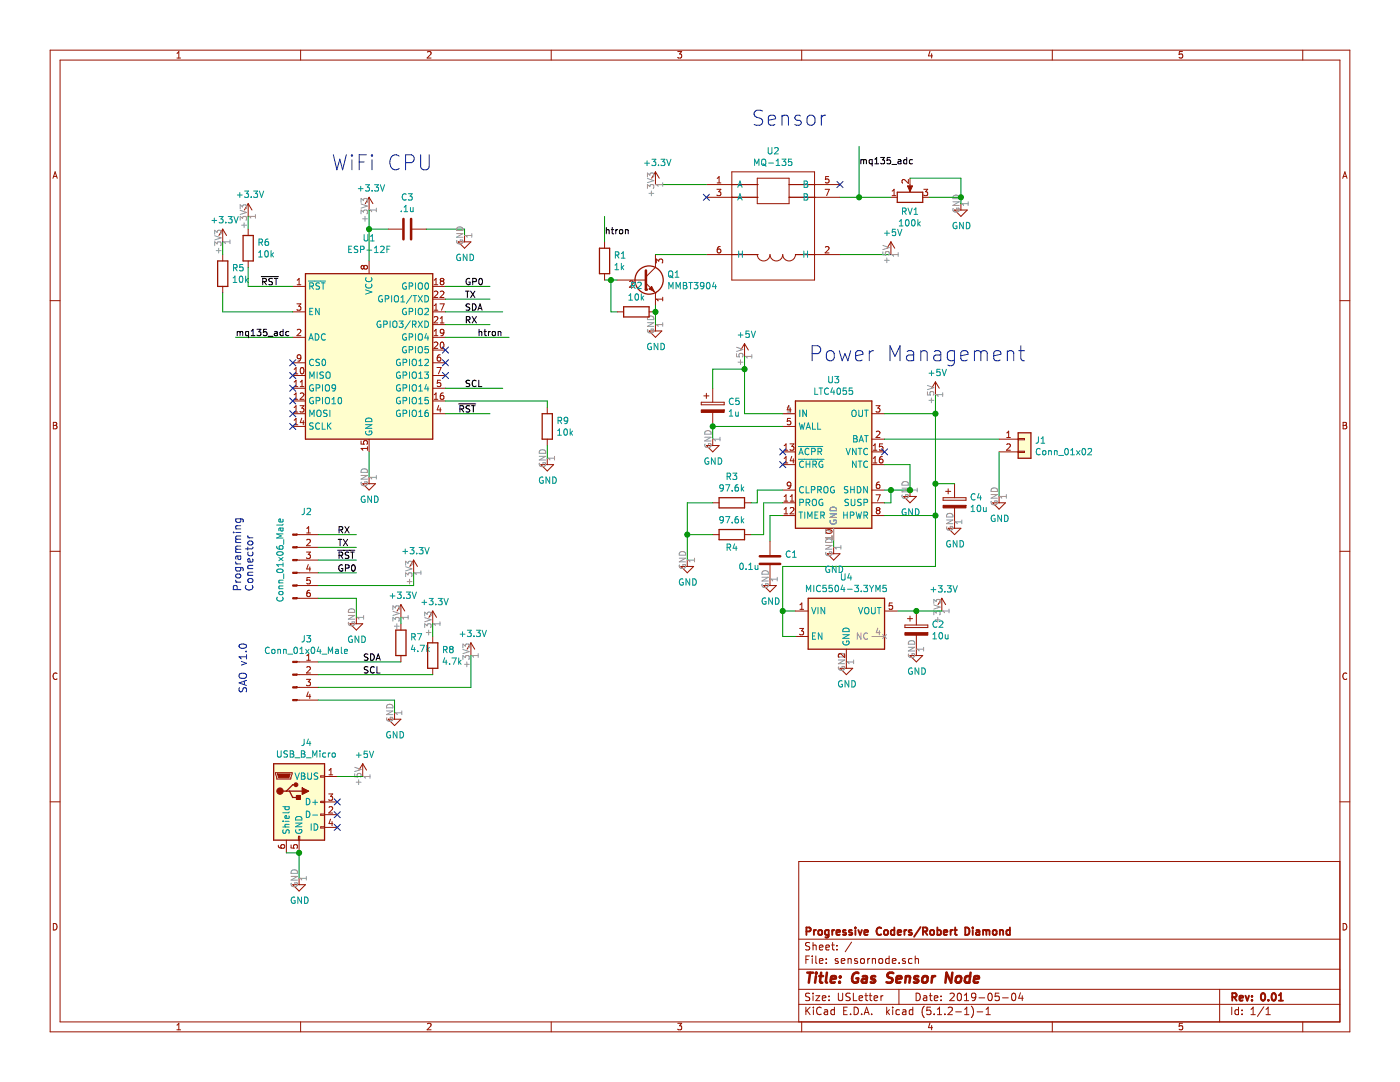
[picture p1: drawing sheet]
<svg xmlns="http://www.w3.org/2000/svg" width="279mm" height="216mm" viewBox="0 0 279 216" stroke-linecap="round" stroke-linejoin="round" font-family="sans-serif">
<g fill="none" stroke="#981200" stroke-width=".2">
<path d="M73.7 39.4l-.8 1.2M73.7 39.4v2.5M73.7 39.4l.7 1.2M141 39.4h10.1M141 36.8h10.1M143.1 37.8h.8l-.5 .5 .4 .1 .1 .4-.3 .2-.5-.1M143.1 36.5h.8M143.1 35.6l.4-.4v1.3M146 39.4h.1M146 36.8h.1M146 34.3h16.6v21.6h-16.6zM151.1 39.4h.1"/>
<path d="M151.1 36.8h.1M151.1 35.6h6.4v5h-6.4zM157.5 39.4h.1M157.5 36.8h.1M157.5 39.4h10.1M157.5 36.8h10.1M162.6 39.4h.1M162.6 36.8h.1M164.7 37.8h.8l-.5 1.2M165.4 35.2h-.6l-.1 .6 .5-.1 .3 .3v.3l-.3 .2-.5-.1M128.9 56.5l1.9 1.9M130.8 58.4h.1"/>
<path d="M130.8 53.3l-1.9 1.9M141 50.8h10.1M143.7 49.2h-.2a.79 .79 0 0 0-.1 1.3l.3-.1 .2-.5-.3-.2h-.2l-.3 .2M146 50.8h.1M151.1 50.8a1.27 1.27 0 0 0 1.3 1.3 1.27 1.27 0 0 0 1.3-1.3 1.27 1.27 0 0 0 1.2 1.3 1.27 1.27 0 0 0 1.3-1.3 1.27 1.27 0 0 0 1.3 1.3 1.27 1.27 0 0 0 1.2-1.3M151.1 50.8h.1M158.7 50.8h.1M158.7 50.8h8.9M162.6 50.8h.1M164.7 49.3l.5-.1 .3 .4-.8 .9h.8M177.8 48.3l-.8 1.2M177.8 48.3v2.5"/>
<path d="M177.8 48.3l.8 1.2M186.7 76.2l-.8 1.3M186.7 76.2v2.5M186.7 76.2l.8 1.3M156.2 90.2h2.5M156.2 92.7h2.5M156.2 82.5h2.5M156.2 85.1h2.5M156.2 97.8h2.5M156.5 100h.7M156.5 88.9l.4-.3v1.2M156.5 91.5l.4-.4v1.3"/>
<path d="M156.5 99.1l.4-.4v1.3M156.5 89.8h.7M156.5 92.4h.7M157.4 80.9l-.3 .9h.8M157.7 88.6h.7l-.4 .5 .4 .1v.4l-.2 .2-.5-.1M157.7 100h.7M157.7 99.1l.4-.4v1.3M157.7 81.4v.8M157.8 83.5h-.6l-.1 .6 .5-.1 .2 .2v.3l-.2 .3-.5-.2M157.8 96.7l-.2 .3-.4-.1-.1-.2 .1-.4 .4-.1 .2 .2-.1 .9-.5 .2M158 91.1l-.3 .8h.8M158.3 91.5v.9"/>
<path d="M174 90.2h2.5M174 92.7h2.5M174 87.6h2.5M174 82.5h2.5M174 97.8h2.5M174.3 89.8h.7M174.3 92.4h.7M174.3 88.9l.4-.3v1.2M174.3 91.5l.4-.4v1.3M174.8 80.9h.8l-.4 .5 .3 .2 .1 .4-.2 .2-.6-.1M174.8 98.7h.9l-.6 1.3M174.9 86.2l.5-.2 .2 .4-.8 .9h.8"/>
<path d="M175.5 96.2h-.2a.79 .79 0 0 0-.2 1.3l.4-.1 .1-.5-.2-.2h-.3l-.2 .2M176.1 91.1l-.4 .1-.2 .5v.6h.6l.1-.1-.1-.5-.4-.1-.2 .2M176.1 88.6h-.6v.6l.5-.1 .2 .2v.3l-.2 .2-.5-.1M156.2 100.3h2.5M156.2 102.9h2.5M156.5 101.6l.4-.3v1.2M156.5 102.5h.7M157.7 101.4l.5-.1 .2 .3-.7 .9h.7M164.9 105.8a.61 .61 0 0 1 .7-.2 .61 .61 0 0 1 .4 .6 .76 .76 0 0 1-1.2-.2zM165.1 110.5h2.5l-1.2 1.3zM166 106.9v.7M166 107.3h-1.2l.3 .3"/>
<path d="M166.4 105.4v2.5M166.4 109.2v1.3M174 100.3h2.5M174 102.9h2.5M175.1 101.8l-.2 .3v.2l.2 .2h.4l.1-.2v-.2l-.2-.3M175.1 101.8l-.2-.2 .2-.3h.3l.2 .2-.2 .3M175.1 101.8h.3M188 119.4l-.8 1.2M188 119.4v2.5M188 119.4l.7 1.2M167.6 133.3h2.6l-1.3 1.3zM168.9 132.1v1.2"/>
</g>
<g fill="none" stroke="#009596" stroke-width=".2">
<path d="M71.5 37.6h1M72 37.2v.9M72.9 36.9h.8l-.4 .4 .4 .2v.4l-.2 .2-.6-.1M74.3 38v.1M74.8 36.9h.7l-.4 .4 .4 .2v.5l-.2 .1-.5-.1M75.9 36.9l.4 1.2 .5-1.2M147.2 37.4l.5-1.3 .4 1.3M147.2 39.9l.5-1.2 .4 1.2M147.4 37h.6M147.4 39.6h.6M150.6 33v-1.3l.4 1 .5-1v1.3M152 31.9l.3-.2a.44 .44 0 0 1 .5 .5v.6l-.5 .2-.3-.2z"/>
<path d="M152.2 32.7l.7 .4M153.3 29.4v1.1l.3 .2h.3l.2-.2v-1.1M153.4 32.5h1M154.6 29.6l.5-.2 .2 .4-.8 .9h.8M154.9 32.1l.4-.4v1.3M154.9 33h.7M156.1 31.7h.7l-.4 .5 .4 .2v.4l-.2 .2-.5-.1M158 31.7h-.6l-.1 .7 .2-.2 .5 .2v.5l-.2 .1-.5-.1M160.5 36.1h.4l.3 .3-.3 .3 .3 .3-.1 .3-.6 .1zM160.5 38.7h.4l.3 .2-.3 .4 .3 .2-.1 .4h-.6zM160.5 36.7h.4M160.5 39.3h.4"/>
<path d="M147.4 50.7h.8M147.4 50.1v1.3M148.2 50.1v1.3M160.4 50.1v1.3M160.4 50.7h.8M161.2 50.1v1.3M176.5 46.5h1M177 46.1v.9M178.7 45.7h-.6v.7l.1-.2 .5 .1v.6l-.2 .1-.4-.1M179.1 45.7l.5 1.3 .4-1.3M162.6 77.4v1.3h.6M163.4 77.4h.8"/>
<path d="M163.8 77.4v1.3M165.3 77.5a.56 .56 0 0 0-.8 .6 .56 .56 0 0 0 .8 .5M165.4 75.1v1l.2 .3 .4-.1 .1-.2v-1M166.1 77.4l-.3 .9h.8M166.4 77.9v.8M166.6 75.1h.8l-.4 .5 .3 .1v.6l-.2 .1-.5-.1M167.1 77.5l.2-.1a.69 .69 0 0 1 .5 .7 .69 .69 0 0 1-.5 .6l-.2-.1-.1-.4zM168.9 77.4h-.6l-.1 .6 .2-.1 .5 .1v.6l-.2 .1-.5-.1M170.1 77.4h-.6l-.1 .6 .5-.1 .3 .3v.3l-.3 .2-.5-.1M185.4 74.5h1M185.9 74v1M187.6 73.7h-.6l-.1 .6 .2-.1h.5v.6l-.2 .2-.5-.2"/>
<path d="M188 73.7l.4 1.3 .5-1.3M159.3 89.1h4.9M159.3 91.6h5.2M159.4 90.7l.5-1.2 .4 1.2M159.5 84.4l.3 1.2 .2-.9 .3 .9 .3-1.2M159.6 90.4h.6M159.6 81.8v1.3M160.4 92.1a.56 .56 0 0 0-.8 .5 .56 .56 0 0 0 .8 .5M160.4 97.2a.56 .56 0 0 0-.8 .5 .56 .56 0 0 0 .8 .5M160.9 92v1.3M160.9 97.1v1.2h.6M160.9 92.6h.7"/>
<path d="M160.9 85.6l.4-1.2 .4 1.2M161 81.8v1.3l-.8-1.3v1.3M161 85.3h.6M161.4 89.6a.58 .58 0 0 0-.8 .5 .58 .58 0 0 0 .8 .6v-.1M161.6 92v1.3M161.9 97.7h.6l.1-.5-.7-.1v1.2M162 90.1h.6l.1-.2-.1-.3-.6-.1v1.2M162.2 99.8l.2-.2a.44 .44 0 0 1 .5 .5v.6l-.5 .2-.2-.2zM162.2 84.4v1.2h.6M162.2 92.7l.6-.1 .1-.5-.7-.1v1.3M162.5 92.7l.4 .6M163.2 97.7h.6l.1-.5-.7-.1v1.2"/>
<path d="M163.2 84.4v1.2h.6M163.2 90.1h.7l.1-.2-.1-.3-.7-.1v1.2M163.5 97.7l.4 .6M163.6 90.1l.4 .6M164.2 99.7a.59 .59 0 0 0-.8 .6 .59 .59 0 0 0 .8 .5v-.4h-.2M164.2 92.1a.59 .59 0 0 0-.8 .5 .59 .59 0 0 0 .8 .6v-.5h-.2M164.5 97.3l.2-.2a.45 .45 0 0 1 .6 .4l-.1 .7-.5 .1-.2-.1zM166.4 97.2a.59 .59 0 0 0-.7 .5 .59 .59 0 0 0 .7 .6l.1-.5h-.2M168.9 89.5l.4 1.2 .4-1.2M169.2 97.2l-.5-.1-.1 .1v.4l.6 .3v.2l-.2 .2h-.5M169.3 99.7l-.4-.1-.3 .3 .1 .3 .6 .2v.4l-.2 .1-.5-.1M169.8 97.1v1.2"/>
<path d="M169.8 97.7h.7M169.9 99.6v1.1l.2 .2 .4-.1 .1-.1v-1.1M170.1 82l.2-.2a.47 .47 0 0 1 .6 .5l-.1 .6-.5 .2-.3-.4zM170.4 86.9h.4l.2 .3-.2 .3 .3 .3-.2 .4h-.5zM170.4 87.5h.4M170.5 97.1v1.2M170.9 89.5v1.2l-.8-1.2v1.2M170.9 92v1.3l-.8-1.3v1.3M171.1 97.1a.64 .64 0 0 1 .7 .6 .64 .64 0 0 1-.7 .6zM171.3 89.5h.7M171.3 92h.7M171.4 81.8v1.1l.2 .2h.4l.1-.2v-1.1"/>
<path d="M171.4 88.2l.5-1.3 .4 1.3M171.6 87.8h.6M171.6 89.5v1.2M171.6 92v1.3M171.9 99.7l-.5-.1-.3 .3 .2 .3 .5 .2v.4l-.2 .1-.5-.1M172.5 86.9h.8M172.5 81.8h.8M172.9 81.8v1.3M172.9 86.9v1.3M173.1 97.1v1.2l-.7-1.2v1.2M173.2 89.6a.56 .56 0 0 0-.8 .5 .56 .56 0 0 0 .8 .5M173.2 92.1a.56 .56 0 0 0-.8 .5 .56 .56 0 0 0 .8 .5"/>
<path d="M159.4 102.2h.8M159.6 100.3l.7-.1v-.5l-.7-.1v1.3M159.8 102.2v1.2M160.6 102.2v1.2M160.9 100.3l.7-.1v-.5l-.7-.1v1.3M161.2 103.4v-1.2l.4 .9 .5-.9v1.2M161.2 100.3l.4 .6M162.6 102.8h.5M163.2 102.2h-.6v1.2h.6M163.8 102.8h.6l.1-.5-.7-.1v1.2M164.1 102.8l.4 .6M165.5 113a.59 .59 0 0 0-.7 .6 .59 .59 0 0 0 .7 .6l.1-.5h-.3"/>
<path d="M165.7 102.5h1.2l-1.2 .8h1.2M165.7 103.8a.59 .59 0 0 0 .6 .8 .59 .59 0 0 0 .6-.8h-.5v.2M165.8 101.3a.67 .67 0 0 1 .8-.1 .67 .67 0 0 1 .3 .7h-1.2zM166.9 113v1.2l-.8-1.2v1.2M167.5 113a.64 .64 0 0 1 .7 .6 .64 .64 0 0 1-.7 .6zM168.4 102.8h.7M168.4 102.2v1.2M169.1 102.2v1.2M169.7 102.8h.6l.1-.2v-.3l-.7-.1v1.2M170.9 102.2l.2 1.2 .3-.9 .2 .9 .3-1.2M172.4 100.3l.7-.1v-.5l-.7-.1v1.3M172.4 102.8l.7-.1v-.4l-.7-.1v1.2"/>
<path d="M172.7 102.8l.5 .6M185.8 117.7h1M186.3 117.2v.9M187.2 116.9h.8l-.4 .4 .4 .2v.4l-.2 .2-.6-.1M188.6 118v.1M189.1 116.9h.7l-.4 .4 .4 .2v.5l-.2 .1-.5-.1M190.2 116.9l.4 1.2 .5-1.2M168 135.9a.59 .59 0 0 0-.7 .6 .59 .59 0 0 0 .7 .5l.1-.4h-.2M169.4 135.8v1.3l-.7-1.3v1.3M170 135.8a.64 .64 0 0 1 .7 .6 .64 .64 0 0 1-.7 .7z"/>
</g>
<path d="M158.7 80h15.3v25.4h-15.3z" fill-rule="evenodd" fill="#fffecd" stroke="#fffecd" stroke-width=".25"/>
<g fill="none" stroke="#981200" stroke-width=".25">
<path d="M158.7 80h15.3v25.4h-15.3z"/>
<circle cx="129.5" cy="55.9" r="2.82"/>
</g>
<g fill="none" stroke="#969696" stroke-width=".2">
<path d="M72.1 40.4v-.8l.4 .4 .2-.4h.5l.1 .3-.1 .5M72.1 42.7v-.8l.4 .4 .2-.3h.5l.1 .1-.1 .6M72.1 40.7l1.2 .4-1.2 .4M72.4 43.7h.9M72.8 43.2v.9M73.7 41.9h.1M75.1 41.9h-1.3l.4 .4M75.1 41.5v.8M176.2 50.2v.7h.6l-.1-.2 .1-.4 .5-.1 .2 .2-.2 .5M176.2 49l1.3 .4-1.3 .4M176.5 51.9h1M177 51.5v.9"/>
<path d="M177.8 50.8h.1M179.2 50.4v.8M179.2 50.8h-1.2l.3 .4M185.1 78.2v.6h.6l-.1-.1v-.5h.6l.2 .2-.2 .4M185.1 76.9l1.3 .4-1.3 .4M185.4 79.9h1M185.9 79.4v1M186.7 78.7h.1M188.1 78.4v.7M188.1 78.7h-1.2l.3 .4M156.2 82.5h2.5M157.1 82.2h.7"/>
<path d="M157.1 81.3l.4-.4v1.3M159.6 81.8v1.3M161 81.8v1.3l-.8-1.3v1.3M164.8 108.8h1.2l-1.2 .8h1.2M164.8 107.7a.68 .68 0 0 1 .8-.1 .68 .68 0 0 1 .4 .6h-1.2zM164.8 110.2a.59 .59 0 0 0 .6 .7 .59 .59 0 0 0 .6-.7l-.5-.1v.3M165.7 102.5h1.2l-1.2 .8h1.2M165.7 103.8a.59 .59 0 0 0 .6 .8 .59 .59 0 0 0 .6-.8h-.5v.2M165.8 101.3a.67 .67 0 0 1 .8-.1 .67 .67 0 0 1 .3 .7h-1.2zM166 106.9v.7M166 107.3h-1.2l.3 .3M166 106.2l-1.2-.6v.9"/>
<path d="M166.4 109.2h.1M166.4 105.4v2.5M167.8 108.8v.8M167.8 109.2h-1.3l.4 .4M167.3 131.7h1.3l-1.3 .7h1.3M167.4 133a.59 .59 0 0 0 .6 .8 .59 .59 0 0 0 .5-.8h-.5v.2M167.4 130.6a.68 .68 0 0 1 .8-.2 .68 .68 0 0 1 .4 .7h-1.3zM168.9 132.1h.1M170.4 131.7v.7M170.4 132.1h-1.3l.3 .3M186.4 120.4v-.8l.4 .4 .2-.3h.5l.1 .2-.1 .5M186.4 122.7v-.8l.4 .4 .2-.3h.6v.5l-.1 .2"/>
<path d="M186.4 120.7l1.2 .4-1.2 .4M186.7 123.7h.9M187.1 123.2v1M188 121.9h.1M189.4 121.9h-1.3l.4 .4M189.4 121.5v.8"/>
</g>
<path d="M130.8 36.8h10.2M167.6 39.4h3.8M167.6 50.8h10.2M186.7 78.7v17.8M176.5 82.5h10.2M166.4 107.9v1.3M186.7 113h-30.5v8.9h2.5M179.1 121.9h3.8" fill="none" stroke="#009300" stroke-width=".2"/>
<path d="M128.9 54v3.8" fill="none" stroke="#981200" stroke-width=".51"/>
<circle cx="128.9" cy="57.8" r=".25" fill="#981200"/>
<g fill="#981200" stroke="#981200" stroke-width=".2">
<path d="M181.1 37.1h1l-.5 1.1z"/>
<path d="M129.5 57.7l.5-.6 .6 1.1z" fill-rule="evenodd"/>
<path d="M180.6 126.2h4.6v.5h-4.6z" fill-rule="evenodd"/>
<path d="M188.2 100.8h4.6v.5h-4.6z" fill-rule="evenodd"/>
<path d="M58.4 119.3h.9v.2h-.9z" fill-rule="evenodd"/>
<path d="M58.4 116.7h.9v.3h-.9z" fill-rule="evenodd"/>
<path d="M58.4 114.2h.9v.2h-.9z" fill-rule="evenodd"/>
<path d="M58.4 111.6h.9v.3h-.9z" fill-rule="evenodd"/>
<path d="M58.4 109.1h.9v.2h-.9z" fill-rule="evenodd"/>
<path d="M58.4 106.6h.9v.2h-.9z" fill-rule="evenodd"/>
<path d="M58.4 139.6h.9v.2h-.9z" fill-rule="evenodd"/>
<path d="M58.4 137h.9v.3h-.9z" fill-rule="evenodd"/>
<path d="M58.4 134.5h.9v.2h-.9z" fill-rule="evenodd"/>
<path d="M58.4 132h.9v.2h-.9z" fill-rule="evenodd"/>
<path d="M55.4 154.4h2.5l-.2 .8h-2.1z" fill-rule="evenodd"/>
<path d="M140 81.8h4.5v.5h-4.5z" fill-rule="evenodd"/>
<circle cx="55.9" cy="157.9" r=".64"/>
<circle cx="59.1" cy="156.6" r=".38"/>
</g>
<g fill="none" stroke="#981200" stroke-width=".2">
<path d="M10 10h259.4v195.9h-259.4zM12 12h255.4v191.9h-255.4zM35.3 11.6h.7M35.3 10.6l.4-.3v1.3M60 10v2M85.3 10.4l.5-.1 .2 .3-.8 1h.8M110 10v2M135.3 10.3h.7l-.4 .5 .4 .1v.6l-.2 .1-.5-.1M160 10v2M185.6 10.2l-.3 1h.8M185.9 10.7v.9M210 10v2"/>
<path d="M236 10.3h-.6l-.1 .6 .2-.1h.4l.1 .7-.2 .1-.5-.1M260 10v2M10.6 35.6l.4-1.3 .4 1.3M10.7 35.2h.6M130.8 34.3v2.5M130.8 34.3l-.8 1.3M130.8 34.3l.8 1.3M177.8 39.4h1.3M178.1 39h.7M178.1 38.1l.3-.3v1.2M181.3 35.8v.8l-.9-.8-.4 .3 .1 .5M181.6 35.6v2.2"/>
<path d="M184.1 39.4h1.3M184.4 37.8h.7l-.4 .5 .4 .1v.4l-.2 .2-.5-.1M268 35.6l.4-1.3 .4 1.3M268.1 35.2h.6M10 60h2M44.4 45.7v2.6M44.4 50.8v1.3M44.4 57.1v1.3M44.4 45.7l-.7 1.3M44.4 45.7l.8 1.3M49.5 40.6v2.6M49.5 45.7v1.3"/>
<path d="M49.5 52.1v1.2M49.5 40.6l-.7 1.3M49.5 40.6l.8 1.3M58.4 57.1h2.6M59.3 56.8h.7M59.3 55.9l.4-.4v1.3M72.6 53.2l.2-.2h.3l.2 .2v.4l-.2 .1h-.3l-.2-.3M72.6 53.2l-.2-.2-.3 .2v.2l.2 .3 .3-.3M72.6 53.2v.2M73.7 52.1v2.5M77.5 45.7h2.8M82.3 45.7h2.8"/>
<path d="M86.4 59.7h2.5M86.4 57.1h2.5M86.6 56.8h.8M86.6 55.9l.4-.4v1.3M86.6 58.2l.5-.1 .3 .3-.8 1h.8M87.9 58.2l.4-.1 .3 .3-.8 1h.8M88.1 56.1l-.2 .2v.4l.2 .1h.4l.1-.2v-.3l-.3-.2M88.1 56.1l-.2-.2 .2-.4h.2l.3 .3-.3 .3M88.1 56.1h.2M91.4 48.3h2.6l-1.3 1.2zM92.7 47v1.3M120.6 48.3v1.2"/>
<path d="M120.6 54.6v1.3M123.2 55.9h5.7M125.7 56.2l.4-.1 .3 .3-.8 .9h.8M130.8 50.8v2.5M130.8 58.4v2.6M131 52.5v-.8l.5 .4 .1-.3 .4-.1 .3 .2-.2 .6M132.3 59.3v.7M132.3 59.7h-1.3l.3 .3M190.5 41.9h2.5l-1.2 1.3zM191.8 40.6v1.3M267.4 60h2M58.4 62.2h2.6"/>
<path d="M58.4 74.9h2.6M58.4 77.5h2.6M58.4 67.3h2.6M58.4 72.4h2.6M58.7 74.6h.7M58.7 73.7l.4-.4v1.3M58.7 76.2l.4-.3v1.2M58.7 78.8l.4-.4v1.3M58.7 77.1h.7M58.7 79.7h.7M59.3 60.6h.7l-.4 .5 .4 .1v.5l-.2 .2-.5-.1M59.3 65.8l.5-.1 .2 .4-.7 .9h.7"/>
<path d="M59.9 78.5l.5-.1 .3 .4-.8 .9h.8M59.9 77.1h.8M59.9 76.2l.4-.3v1.2M60 73.5l.2-.2a.67 .67 0 0 1 .5 .7 .67 .67 0 0 1-.5 .6l-.3-.5zM60 71.3l-.2 .3-.4-.1-.1-.2 .1-.4 .4-.1 .2 .2-.1 .9-.5 .2M86.4 62.2h2.5M86.4 74.9h2.5M86.4 77.5h2.5M86.4 67.3h2.5M86.4 69.8h2.5M86.4 64.8h2.5M86.4 72.4h2.5"/>
<path d="M86.6 79.7h.8M86.6 61l.4-.4v1.3M86.6 66.1l.4-.4v1.3M86.6 78.8l.4-.4v1.3M86.6 61.9h.8M86.6 67h.8M86.6 68.4l.5-.2 .3 .4-.8 .9h.8M86.6 63.3l.5-.1 .3 .3-.8 .9h.8M87.2 73.3h.8l-.5 1.3M87.8 60.6h.8l-.5 1.3M87.9 64.4h.7M87.9 63.5l.3-.3v1.2"/>
<path d="M87.9 70.8h-.3a.79 .79 0 0 0-.1 1.3l.4-.1 .1-.5-.3-.2h-.2l-.3 .2M87.9 75.9h-.6l-.1 .6 .5-.1 .3 .2v.3l-.3 .2-.5-.1M88 68.4l.2-.2a.67 .67 0 0 1 .4 .7 .67 .67 0 0 1-.4 .6l-.3-.5zM88.5 78.4l-.5 .1-.1 .5v.6h.6l.1-.1-.1-.5-.4-.1-.2 .2M88.6 66.3l-.3 .2-.3-.1-.1-.1 .1-.5 .3-.1 .2 .1a.84 .84 0 0 1-.3 1.2h-.2M123.2 62.2h1.3M129.5 66h2.6l-1.3 1.3zM129.5 62.2h1.3M130.8 64.8v1.2M140.5 79h1M141 78.5v1M142.2 77.5v2.8"/>
<path d="M148.6 68.6l-.8 1.2M148.6 68.6v2.5M148.6 68.6l.8 1.2M10.6 84.3h.5l.2 .2-.2 .4 .3 .2-.2 .5h-.6zM10.6 84.9h.5M58.4 80h2.6M58.4 82.5h2.6M58.4 85.1h2.6M58.7 81.3l.4-.4v1.3M58.7 83.8l.4-.3v1.3M58.7 82.2h.7M58.7 84.8h.7"/>
<path d="M59.9 80.9h.8l-.5 .5 .4 .2 .1 .4-.3 .2-.5-.1M60.2 83.4l-.3 .9h.8M60.5 83.9v.9M72.1 88v.6h.6l-.2-.4 .3-.3h.3l.2 .3-.1 .4M72.4 96.5h2.5l-1.2 1.3zM73.3 89.1v.8M73.3 89.5h-1.2l.3 .4M73.7 87.6v2.6M73.7 95.2v1.3M86.4 80h2.5M86.4 82.5h2.5M87.6 80.9l-.4 .9h.8"/>
<path d="M87.9 81.4v.8M107.9 92.7h2.6l-1.3 1.3zM109.2 81.3v1.2M109.2 87.6v1.3M109.2 91.4v1.3M140 80.3h4.5v.5h-4.5zM141 88.9h2.5l-1.3 1.3zM142.2 82.3v2.8M142.2 87.6v1.3M180.3 99.1h2.6l-1.3 1.2zM181.6 97.8v1.3M188.2 99.3h4.6v.5h-4.6z"/>
<path d="M188.7 98h1M189.2 97.5v1.1M190.5 96.5v2.8M199.4 87.6h3.8M199.4 90.2h3.8M199.4 99.1v1.2M200.9 87.3h.8M200.9 86.4l.4-.4v1.3M200.9 88.7l.5-.1 .3 .3-.8 .9h.8M203.2 87.5h1.3v.3h-1.3zM203.2 90h1.3v.3h-1.3zM268 84.3h.5l.2 .2-.2 .4 .3 .2-.2 .5h-.6z"/>
<path d="M268 84.9h.5M10 110h2M59.3 106.7h4.2M59.3 116.8h4.2M59.3 119.4h4.2M59.3 114.3h4.2M59.3 111.8h4.2M59.3 109.2h4.2M61.2 110.2h.8l-.5 .4 .4 .2 .1 .4-.3 .2-.5-.1M61.2 106.3h.8M61.2 105.4l.4-.3v1.2M61.2 107.7l.5-.1 .3 .4-.8 .9h.8"/>
<path d="M61.5 112.6l-.3 .9h.8M61.8 117.8h-.2a.79 .79 0 0 0-.1 1.2h.3l.2-.5-.3-.2h-.2l-.3 .2M61.8 113.1v.9M61.9 115.2h-.6l-.1 .6 .5-.1 .3 .3v.3l-.3 .2-.5-.1M82.5 111.8l-.7 1.2M82.5 111.8v2.5M82.5 111.8l.8 1.2M135.9 113h2.5l-1.2 1.3zM137.2 111.8v1.2M142.2 100.3h1.3M142.2 106.7h1.3M148.6 100.3h1.3"/>
<path d="M148.6 106.7h1.3M152.4 116.8h2.5l-1.2 1.3zM153.7 107.9v2.8M153.7 112.8v4M189.2 105.4h2.6l-1.3 1.3zM190.5 101.3v4.1M198.1 100.3h2.6l-1.3 1.3zM267.4 110h2M11.4 134.4a.62 .62 0 0 0-.9 .4 .62 .62 0 0 0 .7 .8l.2-.1M59.3 139.7h4.2M59.3 137.2h4.2M59.3 134.6h4.2"/>
<path d="M59.3 132.1h4.2M61.2 135.6h.8l-.5 .4 .4 .2 .1 .4-.3 .2-.5-.1M61.2 130.8l.4-.3v1.2M61.2 133.1l.5-.1 .3 .4-.8 .9h.8M61.2 131.7h.8M61.5 138l-.3 .9h.8M61.8 138.5v.9M69.8 124.5h2.6l-1.3 1.2zM71.1 123.2v1.3M80 120.6v2.6M80 124.5v1.2M80 130.8v1.3"/>
<path d="M80 120.6l-.8 1.3M80 120.6l.8 1.3M86.4 121.9v2.6M86.4 127v1.3M86.4 133.3v1.3M86.4 121.9l-.8 1.3M86.4 121.9l.7 1.3M94 128.3l-.8 1.2M94 128.3v2.5M94 128.3l.7 1.2M158.7 121.9h2.6M158.7 127h2.6"/>
<path d="M159.6 125.4h.8l-.5 .5 .4 .1 .1 .4-.3 .3-.5-.2M159.6 121.6h.8M159.6 120.7l.4-.4v1.3M168.6 130.4v.8l-.9-.8-.4 .3 .1 .5M168.9 129.5v2.6M176.5 121.9h2.6M178.1 120.3h-.6l-.1 .6 .5-.1 .3 .3v.3l-.3 .2-.5-.1M180.6 124.7h4.6v.5h-4.6zM181.1 123.4h1M181.6 122.9v1.1M181.6 130.8h2.5l-1.2 1.3zM182.9 121.9v2.8"/>
<path d="M182.9 126.7v4.1M268.8 134.4a.62 .62 0 0 0-.9 .4 .62 .62 0 0 0 .7 .8l.2-.1M10 160h2M55 154.2h3.3v.2l-.3 1h-2.8zM64 154.8h.8v.3h-.8zM64 159.9h.8v.2h-.8zM64.8 154.9h2.5M65.6 158.4h.8l-.4 .5 .3 .1 .1 .5-.3 .2-.5-.1M65.7 154.6h.7M65.7 153.7l.3-.4v1.3M72.4 152.4l-.8 1.3M72.4 152.4v2.5"/>
<path d="M72.4 152.4l.8 1.3M77.5 143.5h2.5l-1.3 1.3zM78.7 142.2v1.3M267.4 160h2M55.5 168.7l.2 .4 .4 .2 .7-.2v-.4l-.2-.2-.5 .2-.1 .3 .3 .3M57.1 167.6v2.6M58.1 168.6v.6l.6 .1-.1-.5 .2-.3h.3l.3 .3-.2 .5M58.4 176.5h2.6l-1.3 1.3zM59.6 166.9h.2v.7h-.2zM59.7 167.6v2.6M59.7 175.3v1.2M64 162.4h.8v.3h-.8z"/>
<path d="M64 165h.8v.2h-.8zM64.8 162.6h2.5M64.8 160h2.5M64.8 165.1h2.5M65.7 161.1l.4-.1 .3 .3-.8 .9h.8M66 163.4l-.3 .9h.7M66.3 163.9v.9M267.4 171.9h-108v32M10.6 184.3a.65 .65 0 0 1 .8 .6 .65 .65 0 0 1-.8 .7zM159.4 197.4h108M159.4 193.4h108M159.4 187.4h108"/>
<path d="M160.8 191.5h.5M161.5 190.8h-.7v1.5M161.6 198.2h-.6l-.2 .3 .1 .3 .6 .3v.4l-.2 .2-.5-.1M161.6 188.1h-.6l-.2 .2 .1 .4 .6 .3v.4l-.2 .2-.5-.1M162.1 190.8v.1M162.1 191.3v1M162.3 188.1v1.5M162.3 198.2v.1M162.3 198.7v1M162.3 188.7l.2-.1h.3l.1 1M162.8 198.7h.8l-.8 1h.8M162.8 190.8v1.2l.2 .3"/>
<path d="M163.5 191.8l.7-.2v-.3h-.4l-.3 .2 .1 .7h.6M163.5 189.1l.7-.2v-.3h-.4l-.3 .2 .1 .7h.6M164.1 199.2l.7-.2-.1-.2-.4-.1-.2 .2 .1 .7h.5M164.8 189.1l.7-.2v-.3h-.5l-.2 .2 .1 .7h.6M164.9 192.1v.2M164.9 191.3v.2M165.5 198.8v.1M165.5 199.5v.2M166 188.6h.5M166.2 188.1v1.3l.3 .2M167 189.4v.2M167 188.6v.2"/>
<path d="M167.2 191.3h-.3l-.2 .2 .1 .2 .4 .1v.4h-.5M167.3 198.2v1.2l.3 .3h.3l.3-.3v-1.2M167.9 191.8l.7-.2-.1-.3h-.4l-.2 .2 .1 .7h.5M169.2 191.4l.3-.1h.3l.1 1M169.2 191.3v1M169.7 198.2h-.6l-.3 .3 .1 .3 .7 .3v.4l-.2 .2-.6-.1M170 188l-1.3 1.9M170.3 198.2v1.5h.7M171.1 191.3h-.4l-.2 .2 .1 .2 .5 .1v.4h-.6M171.4 199.2l.8-.2-.1-.2-.4-.1-.3 .2 .1 .7h.6M171.8 191.4l.2-.1 .5 .1v.7l-.3 .2-.4-.2zM172.6 198.7h.6"/>
<path d="M172.8 198.2v1.3l.4 .2M173.2 191.3v1M173.5 198.7h.5M173.6 191.3l-.4 .2M173.7 198.2v1.3l.3 .2M174.1 191.4l.2-.1h.4v1M174.1 191.3v1M174.4 199.2l.8-.2-.1-.2-.4-.1-.3 .2 .1 .7h.6M175.5 191.4l.2-.1 .4 .1v.7l-.2 .2-.4-.2zM175.8 198.7v1M176.2 198.7l-.4 .3M177.4 191.3h-.4l-.3 .2 .1 .6 .2 .2 .4-.1"/>
<path d="M177.4 190.8v1.5M178.1 191.8l.7-.2-.1-.3h-.4l-.2 .2 .1 .7h.5M179.4 197.4v3M179.5 192.1v.2M180.7 191.3a.37 .37 0 0 0-.6 .2l.1 .2 .5 .1v.2l-.2 .3-.4-.1M182 191.3h-.4l-.3 .2 .1 .6 .2 .2 .4-.1M182.7 191.4v-.1a.37 .37 0 0 1 .6 .2v.8M182.7 190.8v1.5M182.8 198.2a.75 .75 0 0 1 .9 .7 .75 .75 0 0 1-.9 .8zM184.3 198.8h.6l.1 .9M185 199l-.5 .1-.2 .2 .2 .4 .5-.1M185.5 198.7h.5"/>
<path d="M185.7 198.2v1.3l.3 .2M186.5 199.2l.7-.2-.1-.2-.4-.1-.2 .2v.7h.6M187.8 199.5v.2M187.8 198.8v.1M189.6 198.3l.6-.1 .2 .4-.9 1.1h.9M191.2 198.3l.3-.1a.94 .94 0 0 1 0 1.5l-.4-.3zM192.5 199.7h.8M192.5 198.6l.4-.4v1.5M194.7 198.8l-.2 .3h-.3l-.3-.3 .1-.6h.5l.2 .1a1.19 1.19 0 0 1-.2 1.3l-.5 .1M195.4 199.1h1.1M197.3 198.3l.2-.1a.8 .8 0 0 1 .5 .7 .8 .8 0 0 1-.5 .8l-.2-.2-.1-.4zM199.4 198.2h-.7l-.1 .7 .2-.1h.5l.1 .2v.5l-.2 .2-.6-.2"/>
<path d="M200.1 199.1h1.1M202 198.3l.4-.1a.94 .94 0 0 1 0 1.5 .82 .82 0 0 1-.4-1.4zM203.7 198.1l-.4 1.1h.9M204 198.7v1M243.4 197.4v6.5M268 184.3a.65 .65 0 0 1 .8 .6 .65 .65 0 0 1-.8 .7zM35.3 204.5l.4-.3v1.3M35.3 205.5h.7M60 203.9v2M85.3 204.3l.5-.1 .2 .3-.8 1h.8M110 203.9v2M135.3 204.2h.7l-.4 .5 .4 .1v.6l-.2 .1-.5-.1"/>
<path d="M159.4 200.4h108M160 203.9v2M160.8 201v1.5M161 201.6l.7 .9M161.7 201l-.9 .8M162.3 201v.1M162.3 201.5v1M163.9 201.1a.59 .59 0 0 0-.8 0 .59 .59 0 0 0-.1 .7 .56 .56 0 0 0 .3 .6 .56 .56 0 0 0 .6-.1M164.5 201.5h.6l.1 1M165.2 201.8l-.5 .1-.2 .2 .2 .4 .5-.1M166.5 201.5h-.4l-.3 .3 .1 .5 .2 .2 .4-.1M166.5 201v1.5"/>
<path d="M168.4 201.7h.5M169.1 201h-.7v1.5h.7M169.7 202.3v.2M170.5 201a.76 .76 0 0 1 .8 .7 .76 .76 0 0 1-.8 .8zM172 202.3v.2M172.5 202.5l.4-1.5 .6 1.5M172.6 202h.7M174 202.3v.2M177 201v1.5M177.1 201.9l.4 .6M177.5 201.5l-.5 .5M178.2 201v.1"/>
<path d="M178.2 201.5v1M179.5 201.5h-.4l-.3 .3 .1 .5 .2 .2 .4-.1M180.2 201.5h.5l.1 1M180.8 201.8l-.5 .1-.2 .2 .2 .4 .5-.1M182.2 201.5h-.5l-.2 .3v.5l.2 .2 .5-.1M182.2 201v1.5M184.5 200.8a1.71 1.71 0 0 0 0 2.2M185.6 204.1l-.3 1h.8M185.7 201h-.7l-.1 .7 .3-.2 .4 .1 .2 .2-.1 .5-.2 .2-.6-.2M185.9 204.6v.9M186.4 202.3v.2M187.1 202.5h.8"/>
<path d="M187.1 201.4l.4-.4v1.5M188.6 202.3v.2M189.2 201.1l.6-.1 .2 .1 .1 .3-.9 1.1h.9M190.7 201.9h1.2M192.5 202.5h.9M192.5 201.4l.4-.4v1.5M193.9 200.8a1.71 1.71 0 0 1 0 2.2M195 201.9h1.1M196.8 202.5h.8M196.8 201.4l.4-.4v1.5M210 203.9v2M236 204.2h-.6l-.1 .6 .2-.1h.4l.1 .7-.2 .1-.5-.1"/>
<path d="M245.8 201v1.5M247.2 201.5h-.5l-.2 .3 .1 .6h.6M247.2 201v1.5M247.9 202.3v.2M247.9 201.5v.2M249.7 202.5h.8M249.7 201.4l.4-.4v1.5M252.2 200.9l-1.2 1.9M252.7 202.5h.8M252.7 201.4l.4-.4v1.5M260 203.9v2"/>
</g>
<g fill="none" stroke="#009596" stroke-width=".2">
<path d="M47.4 38.9h.9M47.9 38.4v1M48.8 38.1h.8l-.4 .5 .3 .1 .1 .5-.2 .2-.6-.1M50.1 39.3v.1M50.6 38.1h.8l-.4 .5 .4 .1v.6l-.2 .1-.6-.1M51.8 38.1l.4 1.3 .4-1.3M81.1 38.8a.56 .56 0 0 0-.8 .5 .56 .56 0 0 0 .8 .5M81.5 38.7h.8l-.5 .4 .4 .2 .1 .4-.3 .2-.5-.1M128.7 32.6h.9M129.1 32.1v.9M130.1 31.8h.8l-.4 .5 .3 .1 .1 .4-.3 .2-.5-.1M131.4 32.9v.1"/>
<path d="M131.9 31.8h.8l-.4 .5 .3 .1v.5l-.1 .1-.6-.1M133 31.8l.5 1.2 .4-1.2M42.3 44h1M42.8 43.5v1M43.7 43.2h.8l-.4 .5 .3 .1 .1 .4-.2 .3-.6-.2M45.1 44.3v.2M45.5 43.2h.8l-.4 .5 .4 .1v.5l-.2 .2-.6-.2M46.5 56.4h.8M46.5 55.4l.4-.3v1.3M46.6 53.4l.7-.1v-.4l-.7-.1v1.3M46.7 43.2l.4 1.3 .4-1.3M46.9 53.4l.4 .7"/>
<path d="M47.9 55.2l.2-.1a.69 .69 0 0 1 .4 .6 .69 .69 0 0 1-.4 .7l-.3-.5zM48.5 52.8h-.6l-.1 .6 .5-.1 .2 .2v.3l-.2 .3-.5-.2M49 55.1v1.3M49.1 55.9l.4 .5M49.5 55.5l-.5 .5M51.6 51.3h.7M51.6 50.4l.4-.4v1.3M51.7 48.4l.6-.1v-.5l-.6-.1v1.3M52 48.4l.4 .6M53 50.1l.1-.1a.69 .69 0 0 1 .5 .6 .69 .69 0 0 1-.5 .7l-.3-.5zM53.5 47.7h-.2a.79 .79 0 0 0-.2 1.3l.4-.1 .1-.5-.2-.2h-.3l-.2 .2M54.1 50v1.3"/>
<path d="M54.2 50.8l.4 .5M54.6 50.4l-.5 .5M61.5 56.1h3.5M61.8 57.1l.7-.1v-.4l-.7-.2v1.3M62.1 57.1l.5 .6M63.8 56.5l-.5-.1-.2 .2v.3l.6 .3 .1 .3-.3 .2h-.5M64.1 56.4h.7M64.5 56.4v1.3M69.6 49.7h.4M70.2 49.1h-.6v1.3h.6M71.4 49.2l-.5-.1-.2 .2v.3l.6 .3 .1 .3-.2 .2-.5-.1M72 49.8l.6-.1v-.4l-.6-.2v1.3"/>
<path d="M72.7 46.8v1.1l.2 .2 .4-.1 .1-.1v-1.1M72.9 57.8l1.3 .5-1.3 .4M73.1 55.4a.56 .56 0 0 0 .5 .8 .56 .56 0 0 0 .5-.8M73.1 56.7a.56 .56 0 0 0 .5 .8 .56 .56 0 0 0 .5-.8M73.2 49.9h1M73.9 48.1h.8M73.9 47.2l.4-.4v1.3M74.7 50.4h.8M74.7 49.5l.4-.4v1.3M75.9 49.3l.5-.2 .3 .4-.8 .9h.8M76.3 59.1a.59 .59 0 0 0-.8 .5 .59 .59 0 0 0 .8 .6v-.5h-.2M76.9 59.6l.6-.1v-.4l-.6-.1v1.2"/>
<path d="M77.2 49.7h.4M77.8 49.1h-.6v1.3M78.2 59v1.2M78.7 59.2l.3-.2a.44 .44 0 0 1 .5 .4v.7l-.5 .1-.3-.1zM80 59.3l.4-.3v1.2M80.1 42.1v.1M80.6 42.2h.8M80.6 41.3l.4-.3v1.2M81.1 56.5a.59 .59 0 0 0-.8 .6 .59 .59 0 0 0 .8 .6v-.5h-.2M81.7 57.1l.6-.1v-.4l-.6-.2v1.3M81.9 41.4l.1 .8 .4-.1M82.2 58.9l-1.1 1.7"/>
<path d="M82.4 59h.8M82.4 41.4v.8M82.8 59v1.2M82.9 56.4v1.3M83.5 59l.8 1.2M83.5 56.6l.3-.2a.44 .44 0 0 1 .5 .5v.6l-.5 .2-.3-.2zM84.3 59l-.8 1.2M84.8 59a.64 .64 0 0 1 .7 .6 .64 .64 0 0 1-.7 .6zM84.9 56.6l.2-.2a.67 .67 0 0 1 .4 .7 .67 .67 0 0 1-.4 .6l-.3-.5zM91.8 50.8a.59 .59 0 0 0-.7 .6 .59 .59 0 0 0 .7 .5l.1-.4h-.2M93.2 50.7v1.3l-.7-1.3v1.3M93.8 50.7a.64 .64 0 0 1 .7 .7 .64 .64 0 0 1-.7 .6z"/>
<path d="M122.7 53.8h.8M122.7 52.9l.4-.3v1.2M122.8 50.9l.7-.1v-.4l-.7-.2v1.3M123.1 50.9l.4 .6M124 51.5h.7M124 50.6l.4-.4v1.3M124 52.6v1.2M124.1 53.3l.4 .5M124.5 53l-.5 .5M125.5 59.9h.7M125.5 59l.4-.4v1.3M126.1 57l.6-.1v-.5l-.6-.1v1.3"/>
<path d="M126.4 57l.4 .6M126.8 58.8l.2-.2a.69 .69 0 0 1 .4 .7 .69 .69 0 0 1-.4 .6l-.3-.5zM127.3 56.4l.4-.1 .3 .4-.8 .9h.8M128 58.6v1.3M128.1 59.4l.4 .5M128.5 59.1l-.5 .4M133.5 54.2l.2-.1a.44 .44 0 0 1 .6 .4l-.1 .6-.5 .2-.2-.2zM133.5 57.6v-1.2l.4 .9 .4-.9v1.2M133.7 55l.6 .4M134.7 55.3h.8M134.7 54.4l.4-.3v1.2M134.9 57.6v-1.2l.5 .9 .4-.9v1.2"/>
<path d="M136.4 56.4l.6 .1v.2l-.2 .3 .3 .2-.1 .4h-.6zM136.4 57h.4M137.5 56.4h.7M137.8 56.4v1.2M138.5 56.4h.8l-.4 .4 .3 .2 .1 .4-.3 .2-.5-.1M140.5 56.9l-.2 .2h-.4l-.1-.6 .5-.1 .2 .2-.1 .7-.1 .3h-.4M141.1 56.5l.2-.1a.67 .67 0 0 1 .4 .6 .67 .67 0 0 1-.4 .6l-.3-.5zM142.5 56.3l-.3 .9h.8M142.8 56.8v.8M179.5 45.1h.7M179.5 44.2l.4-.4v1.3M180.1 42.2l.6-.1 .1-.2v-.3l-.7-.1v1.3"/>
<path d="M180.4 42.2l.4 .6M180.9 43.9l.1-.1a.67 .67 0 0 1 .4 .6 .67 .67 0 0 1-.4 .7 .83 .83 0 0 1-.1-1.2zM181.2 41.5l.4 1.3 .4-1.3M182 43.9l.2-.1a.69 .69 0 0 1 .4 .6 .69 .69 0 0 1-.4 .7l-.2-.1-.1-.4zM182.4 42.8h.7M182.4 41.9l.4-.4v1.3M183.2 43.8v1.3M183.3 44.6l.4 .5M183.7 44.2l-.5 .5M190.9 44.4a.59 .59 0 0 0-.7 .6 .59 .59 0 0 0 .7 .6l.1-.5h-.3M192.3 44.4v1.2l-.8-1.2v1.2M192.9 44.4a.64 .64 0 0 1 .7 .6 .64 .64 0 0 1-.7 .6z"/>
<path d="M61.6 67.9l.5-1.3 .4 1.3M61.8 67.5h.6M61.8 75.5v-1.3l.5 .9 .4-.9v1.3M61.8 62.1h.5M62.4 61.5h-.6v1.3h.6M62.5 76.8a.59 .59 0 0 0-.7 .6 .59 .59 0 0 0 .7 .6l.1-.5h-.3M62.5 79.4a.59 .59 0 0 0-.7 .5 .59 .59 0 0 0 .7 .6l.1-.5h-.3M62.6 71.8a.56 .56 0 0 0-.8 .5 .56 .56 0 0 0 .8 .5M62.9 66.6a.64 .64 0 0 1 .8 .6 .64 .64 0 0 1-.8 .7zM63.1 77.4l.7-.1v-.4l-.7-.1v1.2M63.1 80l.7-.1v-.5l-.7-.1v1.3M63.3 74.2v1.3"/>
<path d="M63.7 61.5v1.3l-.7-1.3v1.3M63.8 71.8l-.5-.1-.2 .1v.4l.6 .2 .1 .3-.3 .2h-.5M64.4 76.8v1.2M64.4 79.3v1.3M64.4 71.8l.2-.1a.69 .69 0 0 1 .4 .6 .69 .69 0 0 1-.4 .6l-.2-.1-.1-.3zM64.6 74.3l-.5-.1-.2 .1v.4l.5 .3 .2 .3-.3 .2-.5-.1M64.9 66.7a.58 .58 0 0 0-.8 .5 .58 .58 0 0 0 .7 .6l.1-.1M65 76.9l.2-.1a.44 .44 0 0 1 .6 .4l-.1 .7-.5 .1-.2-.1zM65 79.5l.2-.2a.44 .44 0 0 1 .6 .4l-.1 .7-.5 .2-.2-.2zM65.1 74.4l.3-.2a.44 .44 0 0 1 .5 .5l-.1 .6-.4 .2-.3-.2zM66.2 79.7l.4-.4v1.3M67 77.3l-.3 .2h-.3l-.2-.2 .1-.4 .4-.1 .3 .2-.2 .9-.4 .1"/>
<path d="M67.6 79.4l.2-.1a.69 .69 0 0 1 .4 .6 .69 .69 0 0 1-.4 .7l-.3-.5zM76 64.1a.59 .59 0 0 0-.8 .6 .59 .59 0 0 0 .8 .6v-.5h-.2M76.6 64.7l.6-.1v-.4l-.6-.1v1.2M77.9 64.1v1.2M78.4 64.2l.3-.1a.44 .44 0 0 1 .5 .4v.7l-.5 .1-.3-.1zM79.7 64.1h.7l-.4 .4 .4 .2v.5l-.2 .1-.5-.1M79.8 74.3a.59 .59 0 0 0-.7 .6 .59 .59 0 0 0 .7 .5l.1-.4h-.2M79.8 76.8a.59 .59 0 0 0-.7 .6 .59 .59 0 0 0 .7 .6l.1-.5h-.2M79.8 79.4a.59 .59 0 0 0-.7 .5 .59 .59 0 0 0 .7 .6l.1-.5h-.2M79.8 71.8a.59 .59 0 0 0-.7 .5 .59 .59 0 0 0 .7 .6l.1-.5h-.2M80 60.2h.7M80.4 74.9l.7-.1 .1-.1-.1-.4-.7-.1v1.3"/>
<path d="M80.4 77.4h.7l.1-.2-.1-.3-.7-.1v1.2M80.4 80l.7-.1 .1-.2-.1-.3-.7-.1v1.3M80.4 72.3h.7l.1-.2-.1-.3-.7-.1v1.2M81.1 61.6a.59 .59 0 0 0-.8 .6 .59 .59 0 0 0 .8 .5v-.4h-.2M81.1 66.7a.59 .59 0 0 0-.8 .5 .59 .59 0 0 0 .8 .6v-.5h-.2M81.1 69.2a.59 .59 0 0 0-.8 .6 .59 .59 0 0 0 .8 .6v-.5h-.2M81.7 62.2l.6-.1v-.5l-.6-.1v1.3M81.7 67.3l.6-.1v-.5l-.6-.1v1.3M81.7 69.8l.6-.1v-.4l-.6-.2v1.3M81.7 71.7v1.2M81.7 74.2v1.3M81.7 76.8v1.2"/>
<path d="M81.7 79.3v1.3M81.9 64l-1.1 1.6M82.3 74.4l.2-.2a.45 .45 0 0 1 .6 .5l-.2 .7h-.5a.92 .92 0 0 1-.1-1zM82.3 76.9l.2-.1a.45 .45 0 0 1 .6 .4l-.2 .8h-.5a.92 .92 0 0 1-.1-1.1zM82.3 79.5l.2-.2a.45 .45 0 0 1 .6 .4l-.2 .8h-.5a.92 .92 0 0 1-.1-1zM82.3 71.9l.2-.2a.45 .45 0 0 1 .6 .4l-.2 .8h-.5a.92 .92 0 0 1-.1-1zM82.3 64.7h.6l.1-.5-.7-.1v1.2M82.6 64.7l.4 .6M82.9 61.5v1.3M82.9 66.6v1.3M82.9 69.1v1.3M83.5 64.1l.8 1.2"/>
<path d="M83.5 61.7l.3-.2a.44 .44 0 0 1 .5 .5v.6l-.5 .2-.3-.2zM83.5 66.8l.3-.2a.44 .44 0 0 1 .5 .4v.7l-.5 .2-.3-.2zM83.5 69.3l.3-.2a.44 .44 0 0 1 .5 .5v.6l-.5 .2-.3-.2zM83.6 75.5h.7M83.6 78h.7M83.6 77.1l.3-.3v1.2M83.6 72l.3-.3v1.2M83.6 74.6l.3-.4v1.3M83.6 79.7l.3-.4v1.3M83.6 72.9h.7M84.3 64.1l-.8 1.2M84.7 74.2h.8l-.4 .5 .4 .1v.6l-.2 .1-.6-.1"/>
<path d="M84.8 61.6l.5-.1 .2 .4-.8 .9h.8M84.8 64.1a.64 .64 0 0 1 .7 .6 .64 .64 0 0 1-.7 .6zM84.8 71.8l.5-.1 .2 .3-.8 .9h.8M85.1 66.5l-.3 .9h.8M85.1 76.7l-.3 .9h.8M85.4 67v.9M85.4 77.2v.8M85.5 79.3h-.6l-.1 .6 .2-.1 .5 .1v.5l-.2 .2-.5-.2M85.5 69.1h-.6l-.1 .6 .2-.1 .5 .1v.6l-.2 .1-.5-.1M129.9 68.6a.59 .59 0 0 0-.7 .6 .59 .59 0 0 0 .7 .5l.1-.5h-.2M131.3 68.5v1.3l-.7-1.3v1.3M131.9 68.5a.64 .64 0 0 1 .7 .6 .64 .64 0 0 1-.7 .7z"/>
<path d="M146.3 79.6a.56 .56 0 0 0-.8 .5 .56 .56 0 0 0 .8 .5M147.3 66.9h1M147.5 79.5h-.6l-.1 .6 .5-.2 .2 .3v.3l-.2 .2-.5-.1M147.8 66.4v.9M149.5 66.1h-.6l-.1 .6 .2-.2 .5 .1v.6l-.2 .1-.5-.1M149.9 66.1l.4 1.2 .5-1.2M61.8 83.1v-1.3l.5 1 .4-1v1.3M62.5 84.5l-.5-.1-.2 .1v.4l.6 .2 .1 .3-.2 .2h-.5M63.3 82l.2-.2a.47 .47 0 0 1 .6 .5l-.1 .6-.5 .2-.3-.4zM63.8 84.5a.56 .56 0 0 0-.8 .1 .56 .56 0 0 0 0 .7l.4 .3 .4-.1M64.3 84.4v1.2h.6M65.3 81.9l-.5-.1-.2 .2 .1 .4 .5 .2 .1 .3-.3 .2h-.4"/>
<path d="M65.4 84.4v1.2M65.5 84.9l.6 .7M65.8 81.8v1.3M66.1 84.4l-.7 .7M66.2 80.6h.8M72.8 99.1a.59 .59 0 0 0-.7 .5 .59 .59 0 0 0 .7 .6l.1-.5h-.3M72.9 84.7h1.3l-1.3 .8h1.3M73 86.1a.59 .59 0 0 0 .6 .7 .59 .59 0 0 0 .6-.7l-.5-.1v.3M73.1 83.5a.67 .67 0 0 1 .8-.1 .67 .67 0 0 1 .3 .7h-1.3zM74.1 99v1.3l-.7-1.3v1.3M74.8 99a.64 .64 0 0 1 .7 .6 .64 .64 0 0 1-.7 .7zM79.8 81.9a.59 .59 0 0 0-.7 .6 .59 .59 0 0 0 .7 .6l.1-.5h-.2"/>
<path d="M80.4 82.5l.7-.1 .1-.1-.1-.3-.7-.2v1.3M81.7 81.8v1.3M82.3 82l.2-.2a.45 .45 0 0 1 .6 .5l-.2 .8h-.5a.92 .92 0 0 1-.1-1.1zM83.6 80.6h.7M83.6 83.1h.7M83.6 82.2l.3-.4v1.3M85.4 81.8h-.2a.79 .79 0 0 0-.2 1.3l.5-.1v-.6l-.5-.1-.2 .3M108.4 95.2a.59 .59 0 0 0-.8 .6 .59 .59 0 0 0 .8 .6v-.5h-.2M109.7 95.2v1.2l-.7-1.2v1.2M110.3 95.2a.64 .64 0 0 1 .7 .6 .64 .64 0 0 1-.7 .6zM111.3 86.8h.7M111.3 85.9l.4-.3v1.2"/>
<path d="M111.4 83.9l.6-.1v-.4l-.6-.1v1.2M111.7 83.9l.4 .6M112.6 85.7l.2-.1a.69 .69 0 0 1 .5 .6 .69 .69 0 0 1-.5 .6l-.3-.4zM113.3 83.8l-.2 .2h-.4l-.1-.2v-.4l.5-.1 .2 .2-.2 .9-.4 .1M113.8 85.6v1.2M113.9 86.4l.4 .4M114.3 86l-.5 .5M141.4 91.4a.59 .59 0 0 0-.7 .6 .59 .59 0 0 0 .7 .6l.1-.5h-.3M142.7 91.4v1.2l-.7-1.2v1.2M143.3 91.4a.64 .64 0 0 1 .7 .6 .64 .64 0 0 1-.7 .6zM144.4 97.3l-.3 .2h-.3l-.2-.2 .1-.4 .4-.2 .3 .3-.1 .7-.2 .2-.3 .1M144.8 96.7h.8l-.5 1.3"/>
<path d="M145.1 95.1l.7-.1v-.5l-.7-.1v1.3M145.4 95.1l.4 .6M145.5 83h.8M145.5 82.1l.4-.3v1.2M146.1 97.9v.1M146.3 94.4h.7l-.4 .5 .4 .1v.5l-.2 .2-.5-.1M146.8 82.2l.1 .8 .4-.1M147.3 96.7l-.4 .1a.87 .87 0 0 0 0 1.2l.4-.1v-.6l-.4-.1-.2 .3M147.3 82.2v.8M148 96.7v1.3M148.1 97.5l.3 .5M148.4 97.2l-.4 .4"/>
<path d="M194.6 98.6a.56 .56 0 0 0-.8 .5 .56 .56 0 0 0 .8 .5M195.4 98.5l-.3 .8h.8M195.7 98.9v.9M207.2 87.2v.9l-.1 .3h-.3M207.6 89.6a.56 .56 0 0 0-.8 .1 .56 .56 0 0 0 .1 .7l.3 .4 .4-.2M207.8 88.4h.7M207.8 87.5l.4-.3v1.2M208.2 90l.3-.1 .2 .2-.1 .6-.5-.1zM209.3 90h.5v.8M209.3 89.9v.9M210.4 90h.5l.1 .8M210.4 89.9v.9"/>
<path d="M211.3 90.9h.9M212.6 89.6l.2-.1a.67 .67 0 0 1 .4 .6 .67 .67 0 0 1-.4 .7l-.3-.5zM213.7 90.8h.7M213.7 89.8l.3-.3v1.3M214.8 89.9l.7 .9M215.5 89.9l-.7 .9M216.1 89.6l.1-.1a.67 .67 0 0 1 .5 .6 .67 .67 0 0 1-.5 .7 .83 .83 0 0 1-.1-1.2zM217.1 89.6l.5-.1 .3 .3-.8 1h.8M55.2 109l.1 .4 .5 .2h.6v-.6l-.1-.1-.5 .1-.1 .3 .3 .3M55.3 110.3a.74 .74 0 0 1 1.2 .2 .72 .72 0 0 1-1.3-.1zM55.3 113.7a.75 .75 0 0 1 1.2 .2 .73 .73 0 0 1-1.3-.1zM55.3 119.2a.58 .58 0 0 0 .5 .7 .58 .58 0 0 0 .6-.7"/>
<path d="M55.7 117.5h.8M55.7 116.3h.8M55.7 111.2l.8 .7M55.7 118.1l.6-.1 .2 .4-.2 .3h-.4l-.2-.3zM56 105.4v.4l.2 .2 .2-.1v-.5M56.4 103.6l.1 .4-.2 .2-.6-.1v-.5h.3l.1 .6M56.5 112.3v.8M56.5 105.4h-.8v.5M56.5 115.8h-.8l.1 .5M56.5 116.9l-.8 .1 .1 .5M56.5 112.7h-1.3l.4 .4M56.5 111.2l-.8 .7"/>
<path d="M56.5 106.5h-1.3l.9 .4-.9 .5h1.3M56.5 104.6l-.2 .2h-1.1M56.6 107.7v.9M56.6 114.5v1M60.7 101.4v.9l-.1 .3-.4 .1M61.3 101.5l.4-.1 .3 .4-.8 .9h.8M77.9 118.9h.9M78.3 118.4v1M79.3 118.1h.8l-.4 .5 .3 .1 .1 .5-.3 .2-.5-.1M80.4 110h1M80.6 119.3v.1M80.9 109.6v.9"/>
<path d="M81.1 118.1h.8l-.4 .5 .3 .1v.6l-.1 .1-.6-.1M81.8 109.2h.8l-.4 .5 .3 .2 .1 .4-.2 .2-.6-.1M82.2 118.1l.5 1.3 .4-1.3M83.2 110.4v.1M83.6 109.2h.8l-.4 .5 .4 .2v.5l-.2 .1-.6-.1M84.7 119.7v1M84.8 109.2l.4 1.3 .4-1.3M85.6 119.4h.8l-.4 .5 .4 .1v.4l-.2 .3-.6-.2M87.5 119.4h.7l-.4 .5 .4 .1v.5l-.2 .2-.5-.2M88.6 119.4l.4 1.3 .5-1.3M136.3 115.6a.59 .59 0 0 0-.7 .5 .59 .59 0 0 0 .7 .6l.1-.5h-.3M137.6 115.5v1.3l-.7-1.3v1.3"/>
<path d="M138.3 115.5a.64 .64 0 0 1 .7 .6 .64 .64 0 0 1-.7 .7zM144.4 103.6l-.3 .3-.3-.1-.2-.2 .1-.4 .4-.1 .3 .2-.1 .7-.2 .3h-.3M144.8 103.1h.8l-.5 1.2M145.1 109.2l.7-.1v-.4l-.7-.1v1.2M145.4 109.2l.4 .6M146.1 104.2v.1M146.6 108.5l-.3 .9h.8M146.9 109v.8M147.3 103.1h-.4a.87 .87 0 0 0 0 1.2l.4-.1v-.5l-.4-.1-.2 .2M147.8 112.5l.1-.1a.69 .69 0 0 1 .5 .6 .69 .69 0 0 1-.5 .6l-.3-.4zM148 103.1v1.2M148.1 103.9l.3 .4"/>
<path d="M148.4 103.5l-.4 .5M148.9 113.5v.1M149.4 113.6h.8M149.4 112.7l.4-.3v1.2M150.7 112.8l.1 .8 .5-.1M151.3 112.8v.8M152.8 119.4a.59 .59 0 0 0-.7 .6 .59 .59 0 0 0 .7 .5l.1-.5h-.3M154.2 119.3v1.3l-.8-1.3v1.3M154.8 119.3a.64 .64 0 0 1 .7 .6 .64 .64 0 0 1-.7 .7zM157.7 110.1a.56 .56 0 0 0-.8 .5 .56 .56 0 0 0 .8 .5M158.2 111.2h.7M158.2 110.3l.3-.4v1.3"/>
<path d="M160.9 118.1v-1.3l.5 .9 .4-.9v1.3M162.4 116.8v1.3M163.7 116.9a.56 .56 0 0 0-.8 .5 .56 .56 0 0 0 .8 .5M164.9 116.8h-.6l-.1 .6 .5-.1 .2 .2v.3l-.2 .3-.5-.2M166.1 116.8h-.6l-.1 .6 .2-.1 .5 .1v.5l-.2 .2-.5-.2M166.8 116.9l.1-.1a.67 .67 0 0 1 .5 .6 .67 .67 0 0 1-.5 .7l-.3-.5zM167.9 114.5v1l.3 .2h.3l.2-.2v-1M168.1 116.7l-.3 .9h.8M168.5 117.2v.9M169.1 117.6h1M169.5 114.4l-.3 .9h.8M169.8 114.9v.8"/>
<path d="M170.6 116.8h.7l-.4 .5 .4 .1v.5l-.2 .2-.5-.2M171.9 117.9v.2M172.4 116.8h.8l-.5 .5 .4 .1v.6l-.5 .1-.2-.2M173.5 116.8l.4 .6M173.9 117.4v.7M174.4 116.8l-.5 .6M174.8 118.1v-1.3l.4 .9 .4-.9v1.3M176.9 116.8h-.6l-.1 .6 .2-.1 .5 .1v.5l-.2 .2-.5-.2M180.7 101.6a.59 .59 0 0 0-.7 .6 .59 .59 0 0 0 .7 .5l.1-.4h-.2M182.1 101.5v1.3l-.7-1.3v1.3M182.7 101.5a.64 .64 0 0 1 .7 .7 .64 .64 0 0 1-.7 .6zM189.6 107.9a.59 .59 0 0 0-.7 .6 .59 .59 0 0 0 .7 .6l.1-.5h-.2"/>
<path d="M191 107.9v1.2l-.8-1.2v1.2M191.6 107.9a.64 .64 0 0 1 .7 .6 .64 .64 0 0 1-.7 .6zM193.8 102.1h.7M193.8 101.2l.4-.4v1.3M195.1 100.9l.2-.1a.67 .67 0 0 1 .4 .6 .67 .67 0 0 1-.4 .7l-.3-.5zM196.3 101.2v.8h.5M196.8 101.2v.9M198.5 102.9a.59 .59 0 0 0-.7 .5 .59 .59 0 0 0 .7 .6l.1-.5h-.3M199.9 102.8v1.3l-.8-1.3v1.3M200.5 102.8a.64 .64 0 0 1 .7 .6 .64 .64 0 0 1-.7 .7zM53.7 129.3a.58 .58 0 0 0-.7 .5 .58 .58 0 0 0 .7 .6v-.1M54.3 129.7l.2-.1 .3 .1 .1 .5-.1 .2-.5-.1z"/>
<path d="M55.4 129.7l.5-.1 .1 .8M55.4 129.6v.8M56.6 129.7l.5-.1v.8M56.6 129.6v.8M57.4 130.5h1M58.8 129.3l.2-.2a.69 .69 0 0 1 .4 .7 .69 .69 0 0 1-.4 .6l-.2-.1-.2-.4zM59.8 129.5l.4-.4v1.3M59.8 130.4h.8M60.7 126.8v.9l-.1 .3-.4 .1M61 129.6l.7 .8M61.2 126.8h.8l-.4 .5 .3 .1 .1 .5-.3 .2-.5-.1M61.7 129.6l-.7 .8"/>
<path d="M62.2 129.3l.2-.2a.67 .67 0 0 1 .4 .7 .67 .67 0 0 1-.4 .6l-.3-.5zM63.6 129.1l-.3 .9h.8M63.9 129.6v.8M64.3 130.5h.9M65.5 130.4v-1.3l.5 .9 .4-.9v1.3M67 129.6h.5v.8M67.5 129.9h-.4l-.2 .2 .1 .3h.5M68.1 129.1v1.1l.2 .2M68.7 130l.6-.1v-.3h-.4l-.2 .1 .1 .7h.5M70.3 127a.59 .59 0 0 0-.8 .6 .59 .59 0 0 0 .8 .5v-.4h-.2M71.6 126.9v1.3l-.7-1.3v1.3M72.2 126.9a.64 .64 0 0 1 .7 .7 .64 .64 0 0 1-.7 .6z"/>
<path d="M82.2 127.1l.6-.1v-.4l-.6-.2v1.3M82.4 128.7l-.3 .9h.8M82.5 127.1l.4 .6M82.7 129.2v.8M83.3 126.4h.9l-.6 1.3M83.4 129.9v.1M83.8 128.8h.9l-.5 1.2M84.2 120.2h1M85.2 128.8v1.2M85.3 129.5l.4 .5M85.7 129.2l-.5 .5M87 120.5v.2"/>
<path d="M88.5 129.6l.7-.1v-.4l-.7-.1v1.3M88.7 131.2l-.3 .9h.8M88.8 129.6l.4 .7M89.1 131.7v.9M89.7 132.4v.2M90 129.5l-.3-.2 .3-.3h.2l.2 .2-.2 .3M90 129.5l-.3 .3v.2l.3 .3 .3-.1 .1-.2v-.2l-.2-.3M90 129.5h.2M90.2 131.3h.9l-.6 1.3M91.5 131.3v1.3M91.6 132.1l.4 .5M91.8 126.5h1"/>
<path d="M92 131.7l-.5 .5M92.3 126.1v.9M93.3 125.8h.8l-.5 .4 .4 .2 .1 .4-.3 .2-.5-.1M94.6 126.9v.1M95.1 125.8h.8l-.5 .4 .4 .2v.5l-.2 .1-.5-.1M96.2 125.8l.4 1.2 .5-1.2M162 121.2l.4 1.3 .4-1.3M162.2 126.9h.4M162.8 126.3h-.6v1.3h.6M163.2 121.2v1.3M164 126.3v1.3l-.7-1.3v1.3M164.6 121.2v1.3l-.7-1.3v1.3"/>
<path d="M168.2 126.6h1.3l-1.3 .8h1.3M168.3 128a.59 .59 0 0 0 .5 .7 .59 .59 0 0 0 .6-.7l-.5-.1v.3M168.4 125.4a.67 .67 0 0 1 .7 0 .67 .67 0 0 1 .4 .6h-1.3zM171.3 121.2l.5 1.3 .4-1.3M172.6 121.4l.2-.2a.47 .47 0 0 1 .6 .4l-.1 .7-.5 .2-.3-.5zM173.9 121.2v1.1l.3 .2 .3-.1 .2-.1v-1.1M175.1 121.2h.7M175.4 121.2v1.3M182 133.3a.59 .59 0 0 0-.7 .6 .59 .59 0 0 0 .7 .6l.1-.5h-.3M183.4 133.3v1.2l-.8-1.2v1.2M184 133.3a.64 .64 0 0 1 .7 .6 .64 .64 0 0 1-.7 .6zM186.2 127.5h.7"/>
<path d="M186.2 126.6l.3-.4v1.3M187 124a.56 .56 0 0 0-.8 .5 .56 .56 0 0 0 .8 .5M187.5 124l.4-.1 .3 .4-.8 .9h.8M187.5 126.3l.2-.1a.67 .67 0 0 1 .4 .6 .67 .67 0 0 1-.4 .7l-.3-.5zM188.6 126.6l.1 .8h.5M189.2 126.6v.9M55.4 149.8v1.1l.2 .2 .4-.1 .1-.1v-1.1M57.4 149.9l-.5-.1-.3 .3 .2 .3 .5 .2v.4l-.2 .1-.5-.1M57.9 149.8h.4l.3 .3-.3 .3 .3 .2-.1 .4-.6 .1zM57.9 150.4h.4M58.9 154.2l.4 1.3 .4-1.3M58.9 151.2h1"/>
<path d="M60.1 154.2h.5l.2 .3-.2 .3 .3 .3-.1 .3-.7 .1zM60.1 149.8h.5l.2 .3-.2 .3 .3 .2-.1 .4-.7 .1zM60.1 154.8h.5M60.1 150.4h.5M60.7 147.5v.9l-.2 .3-.3 .1M61.1 159.3a.64 .64 0 0 1 .8 .6 .64 .64 0 0 1-.8 .7zM61.1 151.2h1M61.4 154.2v1.1l.3 .2 .3-.1 .2-.1v-1.1M61.5 147.4l-.3 .9h.8M61.8 147.9v.9M62.4 151.1v-1.3l.4 .9 .4-.9v1.3M62.9 159.6v1"/>
<path d="M63.4 154.3l-.5-.1-.2 .3 .1 .3 .6 .2v.4l-.2 .1-.5-.1M63.9 149.8v.1M63.9 150.2v.9M65 150.3l-.4-.1-.2 .3 .1 .5h.5M65.5 150.2v.9M65.9 150.2l-.4 .3M66.3 150.4l.2-.2 .4 .2v.5l-.1 .1h-.5zM71.1 150.7h1M71.6 150.2v1M73.3 149.9h-.6l-.1 .6 .2-.1h.5v.6l-.2 .2-.5-.2M73.7 149.9l.4 1.3 .5-1.3M77.9 146a.59 .59 0 0 0-.7 .6 .59 .59 0 0 0 .7 .6l.1-.5h-.3"/>
<path d="M79.2 146v1.2l-.7-1.2v1.2M79.8 146a.64 .64 0 0 1 .7 .6 .64 .64 0 0 1-.7 .6zM56.4 165h1.3M56.4 163.9h.2M56.4 161h1.3M56.5 165.6l-.1 .4 .2 .2h.3l.3-.5 .3-.1 .2 .2v.5M56.9 163.9h.8M56.9 161v.3l.2 .3 .6-.1v-.5M57.7 162.8v.3l-.2 .2h-.6v-.5l.3-.1 .1 .6M57.7 164.5h-.8l.1 .5M57.7 162l-.2 .2h-1.1M58.8 179.1a.59 .59 0 0 0-.7 .5 .59 .59 0 0 0 .7 .6l.1-.5h-.3"/>
<path d="M59 164.2h1.2l-1.2 .8h1.2M59.1 165.6a.59 .59 0 0 0 .5 .7 .59 .59 0 0 0 .6-.7l-.5-.1v.3M59.2 163a.67 .67 0 0 1 .7-.1 .67 .67 0 0 1 .3 .7h-1.2zM60.2 179v1.3l-.8-1.3v1.3M60.8 179a.64 .64 0 0 1 .7 .6 .64 .64 0 0 1-.7 .7zM61.1 161.8a.64 .64 0 0 1 .8 .7 .64 .64 0 0 1-.8 .6zM62.1 164.4v1.3M62.4 162.6h1M62.4 160.1h1M62.7 164.4a.64 .64 0 0 1 .7 .6 .64 .64 0 0 1-.7 .7z"/>
</g>
<g fill="none" stroke="#009300" stroke-width=".2">
<path d="M171.4 29.2v10.2h6.4M181.6 35.6h10.2v5M185.4 39.4h6.4M44.4 58.4v3.8h14M44.4 48.3v2.5M49.5 53.3v3.8h8.9M49.5 43.2v2.5M73.7 41.9v10.2M73.7 45.7h3.8M85.1 45.7h7.6v1.3M88.9 57.1h8.9M88.9 59.7h8.9"/>
<path d="M120.6 55.9h2.6M120.6 43.2v5.1M121.9 55.9v6.3h1.3M130.8 50.8h10.2M47 67.3h11.4M88.9 62.2h11.4M88.9 67.3h12.7M88.9 64.8h8.9M88.9 77.5h11.4M130.8 61v3.8M148.6 71.1v11.4h7.6M148.6 73.7h-6.4v3.8"/>
<path d="M73.7 90.2v5M88.9 82.5h8.9M88.9 80h20.3v1.3M109.2 88.9v2.5M156.2 97.8h-5.1v2.5h-1.2M156.2 85.1h-14v2.5M176.5 87.6h22.9M176.5 92.7h5.1v5.1h-5.1M177.8 97.8v2.5h-1.3M190.5 96.5h-3.8v16.5M199.4 90.2v8.9M63.5 106.7h7.6"/>
<path d="M63.5 119.4h7.6v3.8M63.5 114.3h7.6M63.5 111.8h7.6M63.5 109.2h7.6M82.5 114.3v2.5h-19M137.2 106.7h5M142.2 100.3h-5v11.5M156.2 100.3h-3.8v6.4h-2.5M156.2 102.9h-2.5v5M176.5 102.9h10.2M63.5 139.7h15.2v2.5M63.5 132.1h16.5"/>
<path d="M63.5 134.6h22.9M80 123.2v1.3M86.4 124.5v2.5M94 130.8v6.4h-30.5M156.2 121.9v5.1h2.5M182.9 121.9h5.1M67.3 154.9h5.1M57.1 170.2h2.6v5.1"/>
</g>
<g fill="none" stroke="#969696" stroke-width=".2">
<path d="M129.2 35.3v-.8l.5 .5 .1-.4h.6l.1 .2-.1 .5M129.2 37.6v-.8l.5 .4 .1-.3h.6l.1 .5-.1 .2M129.2 35.6l1.3 .4-1.3 .4M129.5 38.6h1M130 38.1v1M130.8 36.8h.1M132.3 36.4v.8M132.3 36.8h-1.3l.3 .4M190.2 39.2a.68 .68 0 0 1 .8-.2 .68 .68 0 0 1 .4 .6h-1.2zM42.8 49v-.7l.5 .4 .2-.4 .6 .1v.4l-.1 .2M42.8 46.7v-.8l.5 .5 .2-.4h.5l.1 .2-.1 .5M42.8 47l1.3 .5-1.3 .4"/>
<path d="M43.2 50h.9M43.6 49.5v1M44.4 48.3h.1M45.9 48.3h-1.3l.4 .3M45.9 47.9v.7M47.9 41.7v-.8l.5 .4 .1-.4h.6l.1 .2-.1 .6M47.9 43.9v-.7l.5 .4 .1-.4h.6l.1 .2-.1 .5M47.9 42l1.3 .4-1.3 .4M48.2 44.9h1M48.7 44.4v1M49.5 43.2h.1M51 43.2h-1.3l.4 .3"/>
<path d="M51 42.8v.7M91.1 46.6h1.3l-1.3 .7h1.3M91.2 48a.59 .59 0 0 0 .6 .7 .59 .59 0 0 0 .5-.7l-.5-.1v.2M91.2 45.5a.68 .68 0 0 1 .8-.2 .68 .68 0 0 1 .4 .7h-1.3zM92.7 47h.1M94.2 46.6v.7M94.2 47h-1.3l.3 .3M190.2 40.3h1.2l-1.2 .7h1.2M190.2 41.6a.59 .59 0 0 0 .6 .7 .59 .59 0 0 0 .6-.7l-.5-.1v.3M191.8 40.6h.1M193.2 40.3v.7M193.2 40.6h-1.3l.4 .4"/>
<path d="M129.2 64.4h1.3l-1.3 .7h1.3M129.3 65.7a.59 .59 0 0 0 .6 .8 .59 .59 0 0 0 .5-.8h-.5v.2M129.3 63.3a.68 .68 0 0 1 .8-.2 .68 .68 0 0 1 .4 .7h-1.3zM130.8 64.8h.1M132.3 64.4v.7M132.3 64.8h-1.3l.3 .3M147 70.6v.6h.6l-.1-.2v-.4h.6l.2 .1-.2 .5M147 69.3l1.3 .4-1.3 .4M147.3 72.3h1M147.8 71.8v.9M148.6 71.1h.1M150 70.7v.8"/>
<path d="M150 71.1h-1.2l.3 .4M72.1 94.9h1.2l-1.2 .7h1.2M72.1 96.2a.59 .59 0 0 0 .6 .7 .59 .59 0 0 0 .6-.7l-.5-.1v.3M72.1 93.8a.68 .68 0 0 1 .8-.2 .68 .68 0 0 1 .4 .7h-1.2zM73.7 95.2h.1M75.1 94.9v.7M75.1 95.2h-1.3l.4 .4M107.6 91.1h1.3l-1.3 .7h1.3M107.7 92.4a.59 .59 0 0 0 .6 .7 .59 .59 0 0 0 .5-.7l-.4-.1v.3M107.7 90a.68 .68 0 0 1 .8-.2 .68 .68 0 0 1 .4 .6h-1.3zM109.2 91.4h.1M110.7 91.1v.7"/>
<path d="M110.7 91.4h-1.3l.4 .4M140.6 87.2h1.3l-1.3 .8h1.3M140.7 88.6a.59 .59 0 0 0 .6 .7 .59 .59 0 0 0 .6-.7l-.5-.1v.3M140.7 86.2a.68 .68 0 0 1 .8-.2 .68 .68 0 0 1 .4 .6h-1.3zM142.2 87.6h.1M143.7 87.2v.8M143.7 87.6h-1.3l.4 .4M180 97.4h1.3l-1.3 .7h1.3M180.1 96.3a.68 .68 0 0 1 .8-.2 .68 .68 0 0 1 .4 .7h-1.3zM180.1 98.8a.59 .59 0 0 0 .6 .7 .59 .59 0 0 0 .5-.7l-.5-.1v.2M181.6 97.8h.1M183.1 97.4v.7"/>
<path d="M183.1 97.8h-1.3l.3 .3M197.8 98.7h1.3l-1.3 .7h1.3M197.9 97.6a.68 .68 0 0 1 .7-.2 .68 .68 0 0 1 .5 .7h-1.3zM199.4 99.1h.1M200.8 98.7v.7M200.8 99.1h-1.2l.3 .3M80.9 112.8v-.8l.5 .4 .2-.4h.5l.1 .2-.1 .6M80.9 115.1v-.8l.5 .4 .2-.3h.5l.1 .1-.1 .6M80.9 113.1l1.3 .4-1.3 .4M81.3 116.1h.9M81.7 115.6v.9M82.5 114.3h.1"/>
<path d="M84 114.3h-1.3l.4 .4M84 113.9v.8M135.6 111.4h1.2l-1.2 .7h1.2M135.6 112.7a.59 .59 0 0 0 .6 .7 .59 .59 0 0 0 .6-.7l-.5-.1v.3M135.6 110.3a.68 .68 0 0 1 .8-.2 .68 .68 0 0 1 .4 .7h-1.2zM137.2 111.8h.1M138.6 111.4v.7M138.6 111.8h-1.3l.4 .3M152.1 115.2h1.2l-1.2 .7h1.2M152.1 116.5a.59 .59 0 0 0 .6 .8 .59 .59 0 0 0 .6-.8h-.5v.2M152.1 114.1a.68 .68 0 0 1 .8-.2 .68 .68 0 0 1 .4 .7h-1.2zM153.7 115.6h.1"/>
<path d="M155.1 115.2v.7M155.1 115.6h-1.3l.4 .3M188.9 103.8h1.3l-1.3 .7h1.3M189 102.7a.68 .68 0 0 1 .7-.2 .68 .68 0 0 1 .5 .6h-1.3zM189 105.1a.59 .59 0 0 0 .5 .7 .59 .59 0 0 0 .6-.7l-.5-.1v.3M190.5 104.1h.1M191.9 103.8v.7M191.9 104.1h-1.2l.3 .4M197.9 100a.59 .59 0 0 0 .5 .7 .59 .59 0 0 0 .6-.7l-.5-.1v.3M69.5 122.8h1.3l-1.3 .7h1.3M69.6 124.2a.59 .59 0 0 0 .6 .7 .59 .59 0 0 0 .5-.7l-.4-.1v.2M69.6 121.7a.68 .68 0 0 1 .8-.2 .68 .68 0 0 1 .4 .7h-1.3z"/>
<path d="M71.1 123.2h.1M72.6 122.8v.7M72.6 123.2h-1.3l.4 .3M78.4 124v-.8l.5 .4 .1-.4 .6 .1 .1 .5-.1 .2M78.4 121.7v-.8l.5 .4 .1-.4h.6l.1 .2-.1 .6M78.4 122l1.3 .4-1.3 .4M78.7 124.9h1M79.2 124.5v.9M80 123.2h.1M81.5 123.2h-1.3l.3 .3M81.5 122.8v.7M84.8 122.9v-.8l.4 .5 .2-.4h.5l.1 .2-.1 .5"/>
<path d="M84.8 125.2v-.7l.4 .4 .2-.4h.5l.1 .2-.1 .5M84.8 123.2l1.2 .5-1.2 .4M85.1 126.2h.9M85.5 125.7v1M86.4 124.5h.1M87.8 124.5h-1.3l.4 .3M87.8 124.1v.7M92.4 129.3v-.8l.5 .4 .1-.4h.5l.1 .3-.1 .5M92.4 131.6v-.8l.5 .4 .1-.3h.5l.1 .1-.1 .6M92.4 129.6l1.2 .4-1.2 .4M92.7 132.6h.9M93.2 132.1v.9"/>
<path d="M94 130.8h.1M95.4 130.8h-1.2l.3 .4M95.4 130.4v.8M171.8 126.3v1.3l-.7-1.3v1.3M173.2 126.4a.56 .56 0 0 0-.8 .5 .56 .56 0 0 0 .8 .5M174 127h2.5M175.2 125.3l-.3 .9h.8M175.5 125.8v.9M176.1 126.6l.8 .8M176.9 126.6l-.8 .8M181.3 129.2h1.2l-1.2 .7h1.2M181.4 130.5a.59 .59 0 0 0 .5 .7 .59 .59 0 0 0 .6-.7l-.5-.1v.3"/>
<path d="M181.4 128.1a.68 .68 0 0 1 .7-.2 .68 .68 0 0 1 .4 .6h-1.2zM182.9 129.5h.1M184.3 129.2v.7M184.3 129.5h-1.2l.3 .4M70.8 154.4v.6h.6l-.1-.1v-.5h.6l.2 .2-.2 .4M70.8 153.1l1.3 .4-1.3 .4M71.1 156.1h1M71.6 155.6v1M72.4 154.9h.1M73.8 154.6v.7M73.8 154.9h-1.2l.3 .4M77.1 141.9h1.3l-1.3 .7h1.3"/>
<path d="M77.2 140.8a.68 .68 0 0 1 .8-.2 .68 .68 0 0 1 .4 .6h-1.3zM77.2 143.2a.59 .59 0 0 0 .6 .7 .59 .59 0 0 0 .6-.7l-.5-.1v.3M78.7 142.2h.1M80.2 142.2h-1.3l.4 .4M80.2 141.9v.7M58.1 174.9h1.3l-1.3 .7h1.3M58.2 176.2a.59 .59 0 0 0 .5 .7 .59 .59 0 0 0 .6-.7l-.5-.1v.3M58.2 173.8a.68 .68 0 0 1 .7-.2 .68 .68 0 0 1 .5 .7h-1.3zM59.7 175.3h.1M61.1 174.9v.7M61.1 175.3h-1.2l.3 .3"/>
</g>
<g fill="none" stroke="#981200" stroke-width=".25">
<path d="M179.1 38.4h5v2h-5zM43.4 52.1h2.1v5h-2.1zM48.5 47h2v5.1h-2zM61 54.6h25.4v33h-25.4zM119.6 49.5h2.1v5.1h-2.1zM124.5 61.2h5v2h-5zM108.2 82.5h2v5.1h-2zM143.5 99.3h5.1v2h-5.1zM203.2 86.4h2.5v5h-2.5zM143.5 105.7h5.1v2h-5.1zM161.3 119.4h15.2v10.1h-15.2zM79 125.7h2v5.1h-2z"/>
<path d="M85.3 128.3h2.1v5h-2.1zM54.6 152.4h10.2v15.2h-10.2zM56.5 157.9h3.8M57.8 157.9l.6 1.2h1.3M59.1 156.6h-.7l-1.3 1.3"/>
</g>
<g fill="#fffecd" stroke="#fffecd" stroke-width=".25">
<path d="M61 54.6h25.4v33h-25.4z" fill-rule="evenodd"/>
<path d="M203.2 86.4h2.5v5h-2.5z" fill-rule="evenodd"/>
<path d="M161.3 119.4h15.2v10.1h-15.2z" fill-rule="evenodd"/>
<path d="M54.6 152.4h10.2v15.2h-10.2z" fill-rule="evenodd"/>
</g>
<g fill="none" stroke="#000" stroke-width=".2">
<path d="M171.8 31.9v.8M171.8 32l.4-.1 .2 .1M172.4 32l.1-.1h.3l.1 .8M172.4 32v.7M174.1 31.9h-.4l-.2 .2 .1 .5h.5M174.1 31.9v1.2M174.6 32.7h.7M174.6 31.8l.4-.4v1.3M175.7 31.4h.8l-.4 .5 .4 .1v.6l-.2 .1-.6-.1M177.7 31.4h-.6l-.1 .6 .5-.1 .2 .3v.3l-.2 .2-.5-.1M178 32.8h.9M179.2 31.9h.5l.1 .8"/>
<path d="M179.8 32.2h-.4l-.2 .2v.2h.6M180.9 31.9h-.3l-.3 .2 .2 .5h.4M180.9 31.4v1.3M182.1 31.9h-.4l-.2 .2 .1 .5h.5M52.1 55.2h3.5M52.4 56.2l.7-.1v-.4l-.7-.2v1.3M52.7 56.2l.5 .6M54.4 55.6l-.5-.1-.2 .2v.3l.6 .3 .1 .3-.3 .2h-.5M54.7 55.5h.7M55.1 55.5v1.3M92.9 58.1h.7M93.3 58.1v1.3"/>
<path d="M93.8 55.6a.59 .59 0 0 0-.8 .6 .59 .59 0 0 0 .8 .6v-.5h-.3M93.9 58.1l.9 1.3M94.3 56.2l.7-.1v-.4l-.7-.2v1.3M94.8 58.1l-.9 1.3M95.7 55.7l.2-.2a.67 .67 0 0 1 .4 .7 .67 .67 0 0 1-.4 .6l-.3-.5zM121 45.4v1.3M121 45.9h.5l.1 .8M122 45.8h.5M122.2 45.4v1.1l.3 .2M122.9 45.8v.9M123.3 45.8l-.4 .3M123.7 45.9l.2-.1 .3 .1 .1 .5-.1 .2-.5-.1z"/>
<path d="M124.8 45.9h.5l.1 .8M124.8 45.8v.9M47.3 66.3l.4-.2 .2 .2M47.3 66.1v.9M47.9 66.3l.2-.2 .3 .1v.8M47.9 66.3v.7M49.6 66.2l-.4-.1-.2 .3 .1 .5h.5M49.6 66.1v1.3M50.1 67h.8M50.1 66.1l.4-.4v1.3M51.3 65.7h.8l-.5 .5 .4 .1v.6l-.2 .1-.5-.1M53.2 65.7h-.6v.6l.4-.1 .3 .2v.4l-.3 .2-.4-.1"/>
<path d="M53.5 67.1h1M54.8 66.2h.5v.8M55.3 66.4l-.4 .1-.2 .2 .1 .2h.5M56.5 66.2l-.4-.1-.2 .3 .1 .5h.5M56.5 65.7v1.3M57.6 66.2l-.3-.1-.3 .3 .1 .5h.5M93.1 63.8l.7-.1v-.4l-.7-.1v1.2M93.4 63.8l.4 .6M93.8 60.7l-.5-.1-.2 .2v.3l.5 .3 .2 .3-.3 .2-.5-.1M93.8 75.9h-.5l-.2 .1v.4l.5 .2 .2 .3-.3 .2h-.5M94.2 63.2l.9 1.2M94.3 60.6a.64 .64 0 0 1 .7 .7 .64 .64 0 0 1-.7 .6z"/>
<path d="M95 76a.56 .56 0 0 0-.7 .1 .56 .56 0 0 0 0 .7l.3 .3 .4-.1M95.1 63.2l-.9 1.2M95.4 61.9l.4-1.3 .4 1.3M95.5 61.5h.6M95.6 75.9v1.2h.6M95.6 65.7v1.3M95.6 66.3l.5-.1 .1 .8M96.6 66.1h.5M96.8 65.7v1.1l.3 .2M97.5 66.1v.9M97.9 66.1l-.4 .3M98.3 66.3l.2-.2 .3 .2 .1 .5-.1 .1h-.5z"/>
<path d="M99.4 66.3l.5-.1 .1 .8M99.4 66.1v.9M91.5 80.6h3.4M91.8 81.6l.7-.1v-.4l-.7-.2v1.3M92.1 81.6l.4 .6M93.8 81l-.5-.1-.2 .2v.3l.5 .3 .2 .3-.3 .2h-.5M94.1 80.9h.7M94.5 80.9v1.3M67.4 109.8h3.4M67.5 107.6h.7M67.7 105.7l.7-.1v-.4l-.7-.1v1.2M67.7 110.8l.7-.1v-.4l-.7-.1v1.2"/>
<path d="M67.9 107.6v1.3M68 110.8l.4 .6M68 105.7l.4 .6M68.4 112.8a.59 .59 0 0 0-.8 .5 .59 .59 0 0 0 .8 .6v-.5h-.3M68.5 107.6l.9 1.3M68.8 105.1l.9 1.2M68.9 113.4l.7-.1v-.5l-.7-.1v1.3M69.4 107.6l-.9 1.3M69.6 110.2h-.5l-.2 .1v.3l.6 .3 .1 .3-.2 .2h-.5M69.7 105.1l-.9 1.2M70 110.2h.7M70.3 112.8l.2-.1a.67 .67 0 0 1 .4 .6 .67 .67 0 0 1-.4 .7l-.3-.5z"/>
<path d="M70.3 110.2v1.2M73.4 130.6l-.5-.1-.2 .1v.4l.6 .2 .1 .3-.2 .2h-.5M73.4 133.1l-.5-.1-.2 .1v.4l.6 .3 .1 .3-.2 .2-.5-.1M74 130.5a.64 .64 0 0 1 .7 .6 .64 .64 0 0 1-.7 .6zM74.7 133.1a.56 .56 0 0 0-.7 .1 .56 .56 0 0 0 0 .8l.3 .3 .4-.1M75.1 131.7l.4-1.2 .4 1.2M75.2 131.4h.6M75.2 133v1.3h.6"/>
</g>
<g fill="none" stroke="#981200" stroke-width=".51">
<path d="M80.5 43.7v4.1M82 43.7v4.1M151.6 112.5h4.1M151.6 111h4.1M161.1 194.1h1.2M161.7 194.1l-.3 2M162.8 194.8l-.1 1.3M162.9 194.1v.2M162.9 194.1l.1 .1-.1 .1M163.5 194.8h.8M163.9 194.1l-.2 1.7v.2l.4 .1M165 194.1l-.2 1.7 .2 .3"/>
<path d="M165.8 195.4l1-.2v-.4h-.8l-.2 1 .2 .3 .6-.1M167.6 195.9l-.1 .2M167.7 194.8l.1 .1-.1 .1M167.7 194.8v.2M171.3 194.2a1.02 1.02 0 0 0-1.2 .6 1.02 1.02 0 0 0 .5 1.3l.6-.2 .1-.7h-.4M172.2 194.8h.7v1.3M173 195.2l-.7 .1a.4 .4 0 0 0-.3 .4 .4 .4 0 0 0 .2 .4l.7-.1M174.7 194.8a.52 .52 0 0 0-.8 .3l.2 .3 .5 .1 .1 .3-.4 .3-.5-.1M178.3 194.2l-.8-.1-.3 .2a.44 .44 0 0 0 .2 .7l.6 .2a.51 .51 0 0 1 .1 .6 .51 .51 0 0 1-.4 .3l-.8-.1M178.9 195.4l1-.2-.1-.4h-.5l-.4 .2v1l.2 .1 .6-.1M180.8 194.9l.3-.1h.5l-.1 1.3M180.8 194.8l-.2 1.3"/>
<path d="M183.3 194.8a.51 .51 0 0 0-.8 .3l.2 .3 .5 .1 .1 .3-.4 .3-.5-.1M184.2 194.9l.3-.1 .6 .1-.1 1a.53 .53 0 0 1-.6 .2 .53 .53 0 0 1-.4-.4zM186.1 194.8l-.2 1.3M186.6 194.8h-.4l-.2 .3M190.1 194.1l-.3 2-.9-2-.2 2M190.9 194.9l.1-.1a.53 .53 0 0 1 .8 .3l-.2 .8a.54 .54 0 0 1-.5 .2 .54 .54 0 0 1-.4-.4zM193.6 194.8h-.6l-.3 .1-.2 .8 .4 .4 .5-.1M193.7 194.1l-.3 2M194.4 195.4l1-.2-.1-.4h-.8l-.2 1 .3 .3 .6-.1"/>
</g>
<g fill="#981200" stroke="#981200" stroke-width=".25">
<path d="M60.3 157.2l1.3 .7-1.3 .6z"/>
<path d="M59.2 158.7h.7v.8h-.7z" fill-rule="evenodd"/>
</g>
<g fill="none" stroke="#011996" stroke-width=".2">
<path d="M140.4 38.8l1.2 1.2M141.6 38.8l-1.2 1.2M167 36.2l1.2 1.2M168.2 36.2l-1.2 1.2M57.8 79.4l1.2 1.2M57.8 76.9l1.2 1.2M57.8 74.3l1.2 1.2M57.8 71.8l1.2 1.2M59 79.4l-1.2 1.2M59 76.9l-1.2 1.2M59 74.3l-1.2 1.2M59 71.8l-1.2 1.2"/>
<path d="M88.3 69.2l1.2 1.3M88.3 71.8l1.2 1.2M88.3 74.3l1.2 1.2M89.5 69.2l-1.2 1.3M89.5 71.8l-1.2 1.2M89.5 74.3l-1.2 1.2M57.8 84.5l1.2 1.2M57.8 81.9l1.2 1.3M59 84.5l-1.2 1.2M59 81.9l-1.2 1.3M155.6 89.6l1.2 1.2M155.6 92.1l1.2 1.2"/>
<path d="M156.8 89.6l-1.2 1.2M156.8 92.1l-1.2 1.2M175.9 89.6l1.2 1.2M177.1 89.6l-1.2 1.2M66.7 159.4l1.2 1.2M67.9 159.4l-1.2 1.2M66.7 162l1.2 1.2M66.7 164.5l1.2 1.2M67.9 162l-1.2 1.2M67.9 164.5l-1.2 1.2"/>
</g>
<g fill="none" stroke="#0327cd" stroke-width=".2">
<path d="M66.5 30.9l.7 3 .6-2.2 .6 2.2 .7-3M70.2 30.9v.3M70.2 31.9v2M70.2 30.9l-.1 .1 .1 .2M70.2 30.9l.2 .1-.2 .2M71.7 32.3h1M73.1 30.9h-1.4v3M74.2 30.9v.3M74.2 31.9v2M74.2 30.9l-.1 .1 .1 .2M74.2 30.9l.2 .1-.2 .2M79.7 31.2a1.12 1.12 0 0 0-1.3-.2 1.12 1.12 0 0 0-.6 1.2 1.28 1.28 0 0 0 .4 1.3 1.28 1.28 0 0 0 1.3 .2l.2-.1"/>
<path d="M80.9 32.5h1.2a.82 .82 0 0 0 .6-.8 .82 .82 0 0 0-.6-.8h-1.2v3M83.9 30.9v2.4l.2 .3 .4 .3h.6l.4-.3 .1-.3v-2.4M152.2 22.1l-1.1-.1a.73 .73 0 0 0-.6 .7 .73 .73 0 0 0 .6 .7 1.07 1.07 0 0 1 1.1 .7 .73 .73 0 0 1-.6 .9l-1.1-.2M153.3 24l1.5-.3-.2-.6-.2-.1h-.6l-.5 .4v1.2l.2 .2 .3 .2h.6l.2-.2M156.1 23.3a.76 .76 0 0 1 1.3 .1v1.6M156.1 23v2M159.8 23.1l-.7-.1-.5 .4 .2 .5 1 .2 .1 .3-.1 .4-.3 .2-.9-.2M161.2 23.3a.83 .83 0 0 1 1.4 .3v.8a.81 .81 0 0 1-.8 .6 .81 .81 0 0 1-.7-.6zM163.9 23v2M164.8 23a.77 .77 0 0 0-.9 .6M162.1 70.6h1.1a.82 .82 0 0 0 .6-.8 .82 .82 0 0 0-.6-.8h-1.1v3M165.2 70.1a.81 .81 0 0 1 1.3 .5v.8a.81 .81 0 0 1-.8 .6 .81 .81 0 0 1-.8-.6v-.8z"/>
<path d="M167.5 70l.6 2 .5-1.4 .6 1.4 .6-2M170.8 71l1.4-.3-.1-.6-.3-.1h-.6l-.4 .4v1.2l.1 .2 .3 .2h.6l.3-.2M173.5 70v2M174.3 70a.77 .77 0 0 0-.8 .6M177.6 72v-3l1 2.1 1-2.1v3M181.1 70.1l.2-.1h.6l.3 .1 .1 .3v1.6M182.3 70.7l-.3 .1h-.7a.59 .59 0 0 0-.4 .6 .59 .59 0 0 0 .4 .6h.7l.3-.2M183.8 70.3a.74 .74 0 0 1 1.2 .1v1.6M183.8 70v2M186.5 70.1l.3-.1h.5l.3 .1 .2 .3v1.6M187.8 70.7l-.3 .1h-.7a.59 .59 0 0 0-.5 .6 .59 .59 0 0 0 .5 .6h.7l.3-.2M190.5 70.1l-.3-.1h-.6l-.4 .3-.1 .3 .1 1.1 .4 .3h.6l.3-.2"/>
<path d="M190.5 70v2.4a.81 .81 0 0 1-1.3 .4M191.7 71l1.5-.3-.2-.6-.2-.1h-.6l-.5 .4v1.2l.2 .2 .3 .2h.6l.2-.2M194.5 70.3a.76 .76 0 0 1 1.3 .1M194.5 70v2M195.8 70.4a.7 .7 0 0 1 1.1-.3l.1 .3v1.6M195.8 70.4v1.6M198.3 71l1.4-.3-.1-.6-.3-.1h-.5l-.3 .1-.2 .3v1.2l.2 .2 .3 .2h.5l.3-.2M201 70.3a.73 .73 0 0 1 1.3 .1v1.6M201 70v2M203.3 70h1.1M203.7 69v2.6l.2 .2 .5 .2M46.6 106.2h.1"/>
<path d="M47 116.2h1.1M47 115.7l.1 .3 .2 .2M47 112.1l.1 .3 .2 .1M47 113.2h1.3l.2 .2v.5M47 103.5h1.3l.2 .3v.4M47 112.5h1.1M47 110.2h1.1M47 108.3h1.1M47 106.2h1.1M47 105.5h1.1M47.1 103.5l-.1 .5 .3 .2 .7-.1v-.6M47.1 113.2l-.1 .5 .3 .2 .7-.1v-.6"/>
<path d="M47.1 114.7l.7-.2 .2 .2 .1 .3-.3 .3h-.5l-.3-.3zM47.3 107.6a.37 .37 0 0 0-.3 .3 .37 .37 0 0 0 .2 .4M47.3 109.6l-.3 .2 .2 .4M47.3 109.6h.8M47.3 107.6h.8M47.3 117.7v-.8l-.3-.1-.3 .1-.1 .8h1.5M47.4 110.9l.1 .6 .2 .2 .4-.2-.1-.6M48.1 104.9l-1 .1-.1 .3 .2 .2M48.1 107h-1l-.1 .4 .3 .2M48.1 109h-1l-.1 .4 .3 .2M48.1 110.9l-1 .1v.6M49.1 116.8a.6 .6 0 0 0 0 .7 .6 .6 0 0 0 .7 .2 .55 .55 0 0 0 .6-.2 .55 .55 0 0 0-.1-.7"/>
<path d="M49.5 106.9l.3 .4M49.5 109.2v.6M49.5 114.8h1M49.5 113.5h1M49.5 107.3h1M49.5 108.1l.7-.2 .2 .2 .1 .4-.3 .2h-.4l-.3-.2zM49.5 110.2v.4l.3 .3 .6-.2v-.5M49.5 115.6l.7-.2 .2 .2 .1 .4-.3 .2h-.4l-.3-.2zM50.4 111.5l.1 .5-.3 .2-.7-.1v-.6h.3l.2 .7M50.5 109.2l-.3 .3h-1.2M50.5 112.8h-.8a.37 .37 0 0 0-.3 .3 .37 .37 0 0 0 .2 .4M50.5 114.2h-1v.4l.1 .2"/>
<path d="M47.8 137.2l-.1 .6 .3 .2 .3-.1 .3-.6h.4l.2 .2-.1 .5M47.8 128.6a.86 .86 0 0 1 1.4 .4 .83 .83 0 0 1-.8 .4 .83 .83 0 0 1-.7-.5zM47.9 134.4a1.02 1.02 0 0 1 1.3 .3 .53 .53 0 0 1-.5 .7h-.5a.52 .52 0 0 1-.5-.4 .52 .52 0 0 1 .2-.6zM48.2 132l1 .4-1 .3M48.8 135.9v.7M49 130h.2M49.2 130.6v.9M49.2 135.8l-1.5 .5 1.5 .5M49.2 131.1h-1.5l.4 .4"/>
</g>
<g fill="#009300" stroke="#009300" stroke-width=".2">
<circle cx="186.7" cy="82.5" r=".51"/>
<circle cx="130.8" cy="62.2" r=".51"/>
<circle cx="121.9" cy="55.9" r=".51"/>
<circle cx="182.9" cy="121.9" r=".51"/>
<circle cx="191.8" cy="39.4" r=".51"/>
<circle cx="171.4" cy="39.4" r=".51"/>
<circle cx="137.2" cy="106.7" r=".51"/>
<circle cx="181.6" cy="97.8" r=".51"/>
<circle cx="186.7" cy="96.5" r=".51"/>
<circle cx="73.7" cy="45.7" r=".51"/>
<circle cx="156.2" cy="121.9" r=".51"/>
<circle cx="59.7" cy="170.2" r=".51"/>
<circle cx="177.8" cy="97.8" r=".51"/>
<circle cx="186.7" cy="102.9" r=".51"/>
<circle cx="142.2" cy="85.1" r=".51"/>
<circle cx="148.6" cy="73.7" r=".51"/>
</g>
<g fill="none" stroke="#981200" stroke-width=".38">
<path d="M160.9 185.9l.7-.1 .2-.2-.1-.4-.2-.1h-.6v1.5M162.4 185.6v1M162.9 185.6l-.5 .3M163.4 185.7l.2-.1 .4 .1v.7l-.2 .2-.4-.2zM165.4 185.6h-.5l-.3 .3 .1 .5 .2 .2 .5-.1M165.4 185.6v1.2l-.3 .3-.4-.1M166.1 185.6v1M166.5 185.6l-.4 .3M166.9 186.1l.7-.2v-.3h-.4l-.3 .2 .1 .7h.6M168.8 185.6h-.4l-.2 .2 .1 .2 .5 .1v.4h-.6M170 185.6h-.4l-.2 .2 .1 .2 .5 .1v.4h-.6M170.7 185.1v.1"/>
<path d="M170.7 185.6v1M171.3 185.6l.4 1 .3-1M172.5 186.1l.7-.2v-.3h-.5l-.2 .2 .1 .7h.6M175.9 185.2a.71 .71 0 0 0-1 .5 .71 .71 0 0 0 .7 .9l.3-.2M176.5 185.7l.2-.1 .4 .1v.7l-.2 .2-.4-.2zM178.5 185.6h-.4l-.3 .3 .1 .5 .2 .2 .4-.1M178.5 185.1v1.5M179.1 186.1l.8-.2-.1-.3h-.5l-.2 .2 .1 .7h.6M180.5 185.6v1M180.9 185.6l-.4 .3M181.9 185.6h-.3l-.2 .2v.2l.5 .1v.4h-.5M183.7 185l-1.3 1.9"/>
<path d="M184.2 185.9l.7-.1 .2-.2-.1-.4-.2-.1h-.6v1.5M184.6 185.9l.5 .7M185.7 185.7l.2-.1 .5 .1v.7l-.3 .2-.4-.2zM187.1 185.6h.4l.3 .3-.1 .5-.2 .2-.4-.1M187.1 185.1v1.5M188.3 186.1l.8-.2-.1-.3h-.4l-.3 .2 .1 .7h.6M189.7 185.6v1M190.1 185.6l-.4 .3M190.4 185.6h.6M190.6 185.1v1.3l.4 .2M192.6 185.1a.75 .75 0 0 1 .9 .7 .75 .75 0 0 1-.9 .8zM194.1 185.1v.1"/>
<path d="M194.1 185.6v1M194.8 185.6h.6l.1 1M195.5 185.9l-.5 .1-.2 .2 .2 .4 .5-.1M196.2 185.7l.1-.1a.37 .37 0 0 1 .5 .2M196.2 185.6v1M196.8 185.8l.1-.2a.37 .37 0 0 1 .6 .2v.8M196.8 185.8v.8M198.2 185.7l.2-.1 .4 .1v.7l-.2 .2-.4-.2zM199.5 185.7l.1-.1a.37 .37 0 0 1 .6 .2v.8M199.5 185.6v1M201.5 185.6h-.4l-.3 .3 .2 .6h.5M201.5 185.1v1.5"/>
<path d="M245.9 199l.7-.1 .2-.2-.1-.4-.2-.1h-.6v1.5M246.3 199l.5 .7M247.4 199.2l.7-.2-.1-.2-.4-.1-.2 .2v.7h.6M248.6 198.7l.3 1 .4-1M249.9 199.5v.2M249.9 198.8v.1M251.8 198.3l.2-.1a.8 .8 0 0 1 .5 .7 .8 .8 0 0 1-.5 .8l-.2-.2-.2-.4zM253.1 199.5v.2M253.9 198.3l.2-.1a.8 .8 0 0 1 .6 .7 .8 .8 0 0 1-.6 .8l-.2-.2-.1-.4zM255.2 199.7h.9M255.2 198.6l.4-.4v1.5"/>
</g>
</svg>
